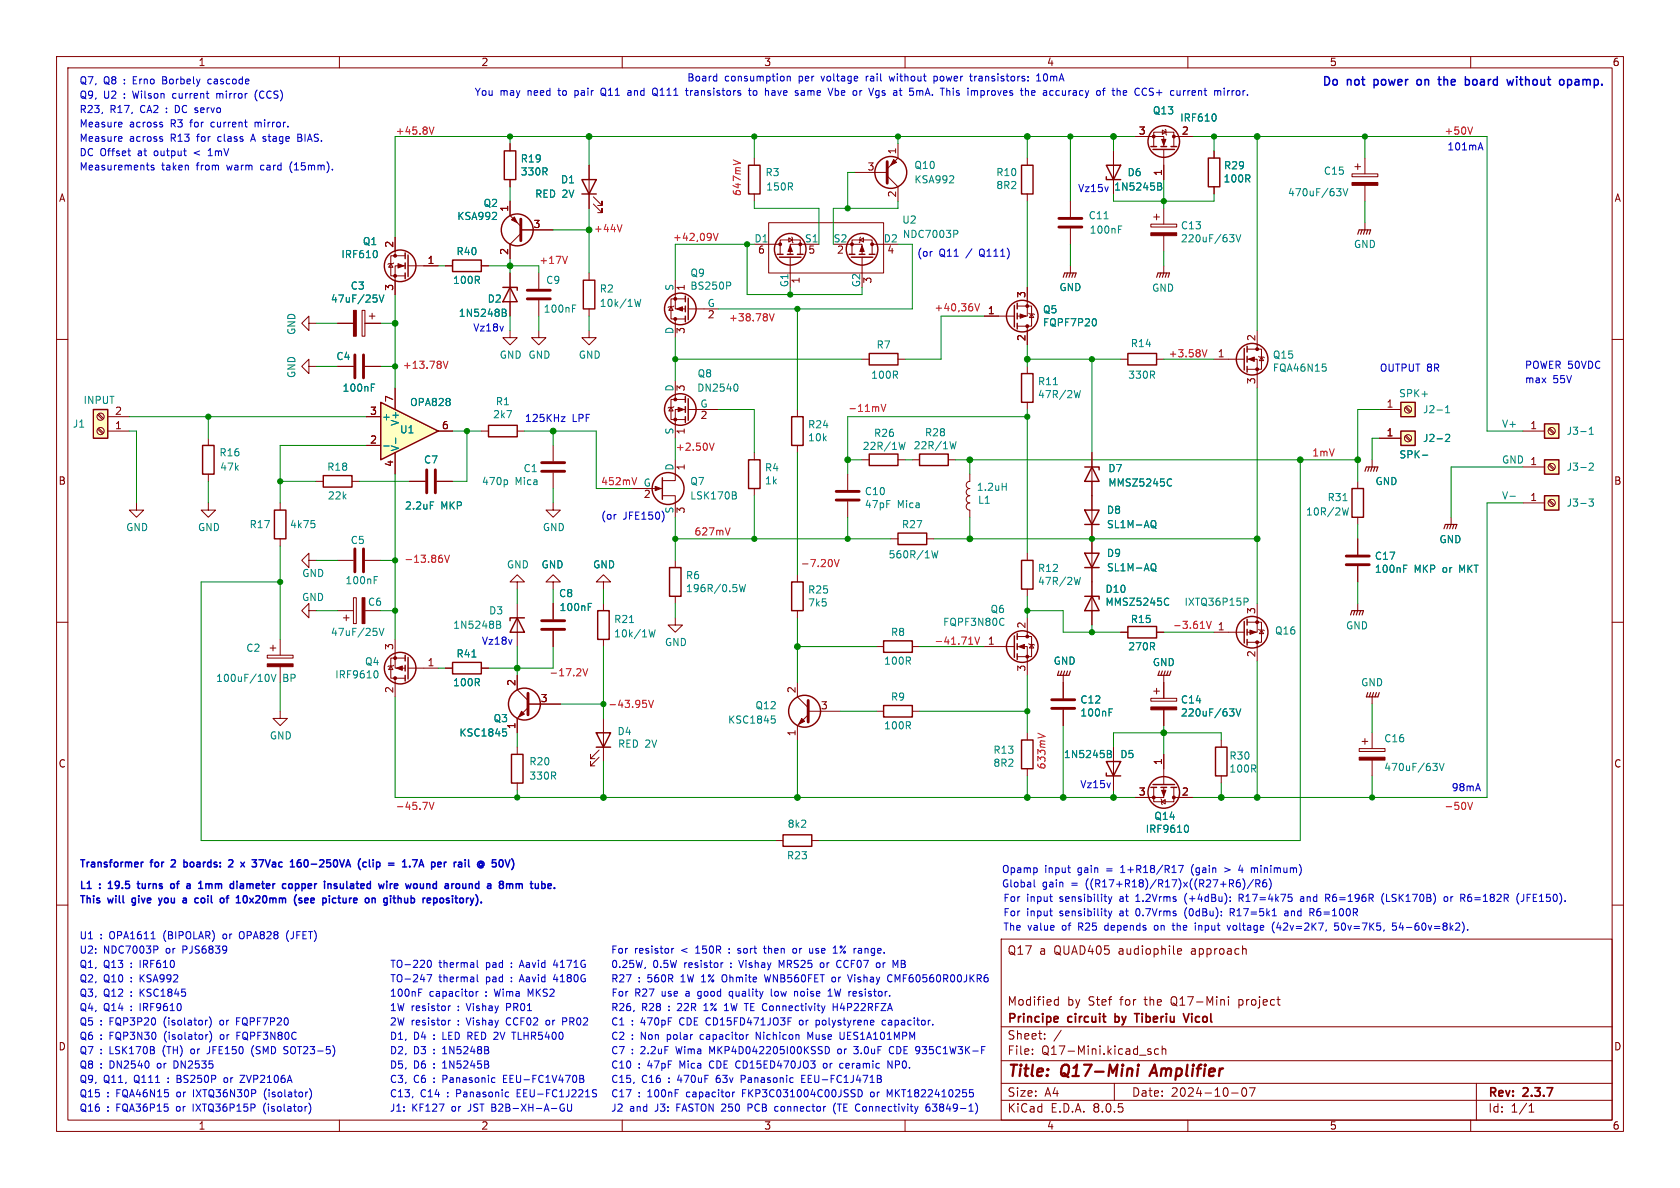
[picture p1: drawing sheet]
<svg xmlns="http://www.w3.org/2000/svg" width="297mm" height="210mm" viewBox="0 0 297 210" stroke-linecap="round" stroke-linejoin="round" font-family="sans-serif">
<defs><g id="words">
<g font-size="2.8" fill="#840000">
<text x="178" y="190.9">Title:</text>
<text x="187.7" y="190.9">Q17-Mini</text>
<text x="204.4" y="190.9">Amplifier</text>
</g>
<g font-size="2.1" fill="#0000c2">
<text x="233.7" y="15.2">Do</text>
<text x="238.1" y="15.2">not</text>
<text x="243.3" y="15.2">power</text>
<text x="251.4" y="15.2">on</text>
<text x="255.7" y="15.2">the</text>
<text x="260.8" y="15.2">board</text>
<text x="268.8" y="15.2">without</text>
<text x="278.5" y="15.2">opamp.</text>
</g>
<g font-size="2.1" fill="#840000">
<text x="178" y="169">Q17</text>
<text x="183.7" y="169">a</text>
<text x="186.4" y="169">QUAD405</text>
<text x="197.9" y="169">audiophile</text>
<text x="210.8" y="169">approach</text>
<text x="178" y="178">Modified</text>
<text x="188.7" y="178">by</text>
<text x="192.5" y="178">Stef</text>
<text x="198.2" y="178">for</text>
<text x="202.6" y="178">the</text>
<text x="207.4" y="178">Q17-Mini</text>
<text x="219.5" y="178">project</text>
<text x="178" y="184">Sheet:</text>
<text x="178" y="181.2">Principe</text>
<text x="188.9" y="181.2">circuit</text>
<text x="197.8" y="181.2">by</text>
<text x="202" y="181.2">Tiberiu</text>
<text x="211.3" y="181.2">Vicol</text>
<text x="178" y="186.7">File:</text>
<text x="184.1" y="186.7">Q17-Mini.kicad_sch</text>
<text x="178" y="196.9">KiCad</text>
<text x="178" y="194.1">Size:</text>
<text x="184.7" y="194.1">A4</text>
<text x="185.7" y="196.9">E.D.A.</text>
<text x="193.3" y="196.9">8.0.5</text>
<text x="200" y="194.1">Date:</text>
<text x="207" y="194.1">2024-10-07</text>
<text x="263" y="194.3">Rev:</text>
<text x="263" y="196.9">Id:</text>
<text x="267.1" y="196.9">1/1</text>
<text x="269.4" y="194.3">2.3.7</text>
</g>
<g font-size="1.8" fill="#840000">
<text x="35" y="11.9">1</text>
<text x="85" y="11.9">2</text>
<text x="135" y="11.9">3</text>
<text x="185" y="11.9">4</text>
<text x="235" y="11.9">5</text>
<text x="285" y="11.9">6</text>
<text x="201.2" y="23.9">3</text>
<text x="208.8" y="23.9">2</text>
<text x="158.5" y="27.4" transform="rotate(-90 158.5 27.4)">1</text>
<text x="10.3" y="35.9">A</text>
<text x="153.3" y="30.2">3</text>
<text x="158.5" y="35" transform="rotate(-90 158.5 35)">2</text>
<text x="205.5" y="31.2" transform="rotate(-90 205.5 31.2)">1</text>
<text x="285.3" y="35.9">A</text>
<text x="89.9" y="37.5" transform="rotate(-90 89.9 37.5)">1</text>
<text x="94.2" y="40.4">3</text>
<text x="69.6" y="43.9" transform="rotate(-90 69.6 43.9)">2</text>
<text x="75.5" y="46.7">1</text>
<text x="89.9" y="45.2" transform="rotate(-90 89.9 45.2)">2</text>
<text x="133.9" y="45.2">6</text>
<text x="142.8" y="45.2">5</text>
<text x="147.9" y="45.2">2</text>
<text x="156.8" y="45.2">4</text>
<text x="69.6" y="51.5" transform="rotate(-90 69.6 51.5)">3</text>
<text x="121.4" y="51.5" transform="rotate(-90 121.4 51.5)">1</text>
<text x="141.7" y="50.2" transform="rotate(-90 141.7 50.2)">1</text>
<text x="154.4" y="50.2" transform="rotate(-90 154.4 50.2)">3</text>
<text x="181.4" y="52.8" transform="rotate(-90 181.4 52.8)">3</text>
<text x="121.4" y="59.1" transform="rotate(-90 121.4 59.1)">3</text>
<text x="125" y="56.6">2</text>
<text x="174.6" y="55.6">1</text>
<text x="181.4" y="60.4" transform="rotate(-90 181.4 60.4)">2</text>
<text x="215.2" y="63.2">1</text>
<text x="222" y="60.4" transform="rotate(-90 222 60.4)">2</text>
<text x="69.6" y="71.2" transform="rotate(-90 69.6 71.2)">7</text>
<text x="121.4" y="69.3" transform="rotate(-90 121.4 69.3)">3</text>
<text x="222" y="68" transform="rotate(-90 222 68)">3</text>
<text x="20.2" y="75.9">1</text>
<text x="20.2" y="73.4">2</text>
<text x="65.3" y="73.4">3</text>
<text x="78" y="75.9">6</text>
<text x="121.4" y="76.9" transform="rotate(-90 121.4 76.9)">1</text>
<text x="123.8" y="74.4">2</text>
<text x="245" y="77.2">1</text>
<text x="245" y="72.1">1</text>
<text x="270.4" y="75.9">1</text>
<text x="65.3" y="78.5">2</text>
<text x="69.6" y="82.6" transform="rotate(-90 69.6 82.6)">4</text>
<text x="121.4" y="83.3" transform="rotate(-90 121.4 83.3)">1</text>
<text x="10.3" y="85.9">B</text>
<text x="113.7" y="88.3">2</text>
<text x="270.4" y="88.6">1</text>
<text x="285.3" y="85.9">B</text>
<text x="121.4" y="90.9" transform="rotate(-90 121.4 90.9)">3</text>
<text x="181.4" y="111.2" transform="rotate(-90 181.4 111.2)">2</text>
<text x="215.2" y="111.5">1</text>
<text x="222" y="108.7" transform="rotate(-90 222 108.7)">3</text>
<text x="69.6" y="115" transform="rotate(-90 69.6 115)">3</text>
<text x="75.5" y="117.9">1</text>
<text x="174.6" y="114">1</text>
<text x="181.4" y="118.8" transform="rotate(-90 181.4 118.8)">3</text>
<text x="222" y="116.3" transform="rotate(-90 222 116.3)">2</text>
<text x="69.6" y="122.6" transform="rotate(-90 69.6 122.6)">2</text>
<text x="91.2" y="121.4" transform="rotate(-90 91.2 121.4)">2</text>
<text x="95.5" y="124.2">3</text>
<text x="140.7" y="122.6" transform="rotate(-90 140.7 122.6)">2</text>
<text x="145" y="125.5">3</text>
<text x="91.2" y="129" transform="rotate(-90 91.2 129)">1</text>
<text x="140.7" y="130.2" transform="rotate(-90 140.7 130.2)">1</text>
<text x="10.3" y="135.9">C</text>
<text x="205.5" y="135.3" transform="rotate(-90 205.5 135.3)">1</text>
<text x="285.3" y="135.9">C</text>
<text x="201.2" y="140.7">3</text>
<text x="208.8" y="140.7">2</text>
<text x="10.3" y="185.9">D</text>
<text x="285.3" y="185.9">D</text>
<text x="35" y="199.9">1</text>
<text x="85" y="199.9">2</text>
<text x="135" y="199.9">3</text>
<text x="185" y="199.9">4</text>
<text x="235" y="199.9">5</text>
<text x="285" y="199.9">6</text>
</g>
<g font-size="1.8" fill="#0000c2">
<text x="14" y="17.5">Q9,</text>
<text x="14" y="15">Q7,</text>
<text x="18.3" y="17.5">U2</text>
<text x="18.3" y="15">Q8</text>
<text x="22" y="17.5">:</text>
<text x="22" y="15">:</text>
<text x="23.8" y="17.5">Wilson</text>
<text x="23.8" y="15">Erno</text>
<text x="29.2" y="15">Borbely</text>
<text x="31" y="17.5">current</text>
<text x="37.4" y="15">cascode</text>
<text x="38.9" y="17.5">mirror</text>
<text x="45.9" y="17.5">(CCS)</text>
<text x="83.8" y="17">You</text>
<text x="88.4" y="17">may</text>
<text x="93.4" y="17">need</text>
<text x="99" y="17">to</text>
<text x="102" y="17">pair</text>
<text x="106.9" y="17">Q11</text>
<text x="111.8" y="17">and</text>
<text x="116.4" y="17">Q111</text>
<text x="121.4" y="14.5">Board</text>
<text x="122.6" y="17">transistors</text>
<text x="128.1" y="14.5">consumption</text>
<text x="133.9" y="17">to</text>
<text x="137" y="17">have</text>
<text x="141.3" y="14.5">per</text>
<text x="142.5" y="17">same</text>
<text x="145.5" y="14.5">voltage</text>
<text x="148.6" y="17">Vbe</text>
<text x="153.1" y="17">or</text>
<text x="153.6" y="14.5">rail</text>
<text x="156.2" y="17">Vgs</text>
<text x="157.9" y="14.5">without</text>
<text x="160.6" y="17">at</text>
<text x="163.7" y="17">5mA.</text>
<text x="165.9" y="14.5">power</text>
<text x="169.5" y="17">This</text>
<text x="172.6" y="14.5">transistors:</text>
<text x="174.4" y="17">improves</text>
<text x="184" y="17">the</text>
<text x="184.5" y="14.5">10mA</text>
<text x="188.2" y="17">accuracy</text>
<text x="197.8" y="17">of</text>
<text x="200.8" y="17">the</text>
<text x="205" y="17">CCS+</text>
<text x="211.5" y="17">current</text>
<text x="219.4" y="17">mirror.</text>
<text x="14" y="20.1">R23,</text>
<text x="14" y="22.6">Measure</text>
<text x="19.4" y="20.1">R17,</text>
<text x="22.9" y="22.6">across</text>
<text x="24.9" y="20.1">CA2</text>
<text x="29.6" y="20.1">:</text>
<text x="30.3" y="22.6">R3</text>
<text x="31.4" y="20.1">DC servo</text>
<text x="33.9" y="22.6">for</text>
<text x="37.8" y="22.6">current</text>
<text x="45.7" y="22.6">mirror.</text>
<text x="14" y="25.2">Measure</text>
<text x="14" y="27.7">DC Offset</text>
<text x="22.9" y="25.2">across</text>
<text x="24.5" y="27.7">at</text>
<text x="27.5" y="27.7">output</text>
<text x="30.3" y="25.2">R13</text>
<text x="34.7" y="27.7">&lt;</text>
<text x="35.1" y="25.2">for</text>
<text x="37.5" y="27.7">1mV</text>
<text x="39" y="25.2">class</text>
<text x="45.1" y="25.2">A stage</text>
<text x="53.7" y="25.2">BIAS.</text>
<text x="255.8" y="26.7">101mA</text>
<text x="14" y="30.3">Measurements</text>
<text x="28.6" y="30.3">taken</text>
<text x="34.9" y="30.3">from</text>
<text x="40.4" y="30.3">warm</text>
<text x="46.5" y="30.3">card</text>
<text x="51.9" y="30.3">(15mm).</text>
<text x="190.5" y="34">Vz15v</text>
<text x="162.1" y="45.5">(or</text>
<text x="166" y="45.5">Q11</text>
<text x="170.9" y="45.5">/</text>
<text x="173.4" y="45.5">Q111)</text>
<text x="83.6" y="58.7">Vz18v</text>
<text x="243.8" y="65.8">OUTPUT 8R</text>
<text x="269.5" y="65.3">POWER 50VDC</text>
<text x="269.5" y="67.8">max</text>
<text x="274.5" y="67.8">55V</text>
<text x="92.7" y="74.7">125KHz</text>
<text x="101.1" y="74.7">LPF</text>
<text x="106.2" y="92">(or</text>
<text x="110.1" y="92">JFE150)</text>
<text x="119.1" y="90.9" transform="rotate(-90 119.1 90.9)">S</text>
<text x="85.1" y="114.1">Vz18v</text>
<text x="190.9" y="139.4">Vz15v</text>
<text x="256.5" y="140">98mA</text>
<text x="14" y="153.4">Transformer</text>
<text x="26.8" y="153.4">for</text>
<text x="30.9" y="153.4">2</text>
<text x="33.6" y="153.4">boards:</text>
<text x="42.1" y="153.4">2</text>
<text x="44.8" y="153.4">x</text>
<text x="47.3" y="153.4">37Vac</text>
<text x="54.5" y="153.4">160-250VA</text>
<text x="67" y="153.4">(clip</text>
<text x="72.8" y="153.4">=</text>
<text x="75.8" y="153.4">1.7A</text>
<text x="81.4" y="153.4">per</text>
<text x="85.9" y="153.4">rail</text>
<text x="90.6" y="153.4">@ 50V)</text>
<text x="177" y="154.5">Opamp</text>
<text x="184.7" y="154.5">input</text>
<text x="190.6" y="154.5">gain</text>
<text x="195.9" y="154.5">=</text>
<text x="198.6" y="154.5">1+R18/R17</text>
<text x="211.3" y="154.5">(gain</text>
<text x="220.1" y="154.5">4</text>
<text x="222.4" y="154.5">minimum)</text>
<text x="14" y="157.2">L1</text>
<text x="14" y="159.8">This</text>
<text x="17.7" y="157.2">:</text>
<text x="19.2" y="159.8">will</text>
<text x="19.8" y="157.2">19.5</text>
<text x="23.9" y="159.8">give</text>
<text x="25.5" y="157.2">turns</text>
<text x="29.2" y="159.8">you</text>
<text x="31.8" y="157.2">of</text>
<text x="34" y="159.8">a</text>
<text x="35.1" y="157.2">a</text>
<text x="36.6" y="159.8">coil</text>
<text x="37.8" y="157.2">1mm</text>
<text x="41.6" y="159.8">of</text>
<text x="43.8" y="157.2">diameter</text>
<text x="44.9" y="159.8">10x20mm</text>
<text x="53.6" y="157.2">copper</text>
<text x="55.6" y="159.8">(see</text>
<text x="61.2" y="159.8">picture</text>
<text x="61.5" y="157.2">insulated</text>
<text x="69.2" y="159.8">on</text>
<text x="71.7" y="157.2">wire</text>
<text x="73" y="159.8">github</text>
<text x="76.9" y="157.2">wound</text>
<text x="80.4" y="159.8">repository).</text>
<text x="84.4" y="157.2">around</text>
<text x="92.4" y="157.2">a</text>
<text x="95" y="157.2">8mm</text>
<text x="177" y="157.1">Global</text>
<text x="177.3" y="159.5">For</text>
<text x="181.5" y="159.5">input</text>
<text x="184.3" y="157.1">gain</text>
<text x="187.4" y="159.5">sensibility</text>
<text x="189.5" y="157.1">=</text>
<text x="192.2" y="157.1">((R17+R18)/R17)x((R27+R6)/R6)</text>
<text x="198.2" y="159.5">at</text>
<text x="201.3" y="159.5">1.2Vrms</text>
<text x="210.1" y="159.5">(+4dBu):</text>
<text x="219.9" y="159.5">R17=4k75</text>
<text x="231" y="159.5">and</text>
<text x="235.6" y="159.5">R6=196R</text>
<text x="245.7" y="159.5">(LSK170B)</text>
<text x="257" y="159.5">or</text>
<text x="260.1" y="159.5">R6=182R</text>
<text x="270.2" y="159.5">(JFE150).</text>
<text x="14" y="166.1">U1</text>
<text x="17.7" y="166.1">:</text>
<text x="19.5" y="166.1">OPA1611</text>
<text x="29.2" y="166.1">(BIPOLAR)</text>
<text x="39.9" y="166.1">or</text>
<text x="43" y="166.1">OPA828</text>
<text x="51.5" y="166.1">(JFET)</text>
<text x="177.3" y="162.1">For</text>
<text x="177.3" y="164.6">The</text>
<text x="181.5" y="162.1">input</text>
<text x="181.7" y="164.6">value</text>
<text x="187.4" y="162.1">sensibility</text>
<text x="187.9" y="164.6">of</text>
<text x="190.9" y="164.6">R25</text>
<text x="195.8" y="164.6">depends</text>
<text x="198.2" y="162.1">at</text>
<text x="201.3" y="162.1">0.7Vrms</text>
<text x="204.7" y="164.6">on</text>
<text x="208.2" y="164.6">the</text>
<text x="210.1" y="162.1">(0dBu):</text>
<text x="212.3" y="164.6">input</text>
<text x="218.3" y="164.6">voltage</text>
<text x="218.3" y="162.1">R17=5k1</text>
<text x="226.4" y="164.6">(42v=2K7,</text>
<text x="228.2" y="162.1">and</text>
<text x="232.8" y="162.1">R6=100R</text>
<text x="237.6" y="164.6">50v=7K5,</text>
<text x="248" y="164.6">54-60v=8k2).</text>
<text x="14" y="168.7">U2:</text>
<text x="14" y="171.2">Q1,</text>
<text x="14" y="173.7">Q2,</text>
<text x="18.3" y="168.7">NDC7003P</text>
<text x="18.3" y="171.2">Q13</text>
<text x="18.3" y="173.7">Q10</text>
<text x="23.2" y="171.2">:</text>
<text x="23.2" y="173.7">:</text>
<text x="25" y="171.2">IRF610</text>
<text x="25" y="173.7">KSA992</text>
<text x="29.4" y="168.7">or</text>
<text x="32.5" y="168.7">PJS6839</text>
<text x="68.9" y="173.8">TO-247</text>
<text x="68.9" y="171.3">TO-220</text>
<text x="77.6" y="173.8">thermal</text>
<text x="77.6" y="171.3">thermal</text>
<text x="86" y="173.8">pad</text>
<text x="86" y="171.3">pad</text>
<text x="90.6" y="173.8">:</text>
<text x="90.6" y="171.3">:</text>
<text x="92.4" y="173.8">Aavid</text>
<text x="92.4" y="171.3">Aavid</text>
<text x="98.5" y="173.8">4180G</text>
<text x="98.5" y="171.3">4171G</text>
<text x="107.9" y="168.7">For</text>
<text x="107.9" y="171.2">0.25W,</text>
<text x="107.9" y="173.7">R27</text>
<text x="112.1" y="168.7">resistor</text>
<text x="112.8" y="173.7">:</text>
<text x="114.6" y="173.7">560R</text>
<text x="115.4" y="171.2">0.5W</text>
<text x="120.5" y="168.7">&lt;</text>
<text x="120.7" y="173.7">1W 1%</text>
<text x="121.1" y="171.2">resistor</text>
<text x="123.3" y="168.7">150R</text>
<text x="128.3" y="173.7">Ohmite</text>
<text x="129.4" y="171.2">:</text>
<text x="131.1" y="168.7">sort</text>
<text x="131.2" y="171.2">Vishay</text>
<text x="136" y="168.7">then</text>
<text x="136.1" y="173.7">WNB560FET</text>
<text x="138.4" y="171.2">MRS25</text>
<text x="141.2" y="168.7">or</text>
<text x="144.3" y="168.7">use</text>
<text x="145.9" y="171.2">or</text>
<text x="148.1" y="173.7">or</text>
<text x="148.8" y="168.7">1%</text>
<text x="149" y="171.2">CCF07</text>
<text x="151.2" y="173.7">Vishay</text>
<text x="152.6" y="168.7">range.</text>
<text x="156.2" y="171.2">or</text>
<text x="158.4" y="173.7">CMF60560R00JKR6</text>
<text x="159.3" y="171.2">MB</text>
<text x="14" y="176.3">Q3,</text>
<text x="14" y="178.8">Q4,</text>
<text x="18.3" y="176.3">Q12</text>
<text x="18.3" y="178.8">Q14</text>
<text x="23.2" y="176.3">:</text>
<text x="23.2" y="178.8">:</text>
<text x="25" y="176.3">KSC1845</text>
<text x="25" y="178.8">IRF9610</text>
<text x="68.8" y="178.8">1W resistor</text>
<text x="68.8" y="176.3">100nF</text>
<text x="75.9" y="176.3">capacitor</text>
<text x="81" y="178.8">:</text>
<text x="82.8" y="178.8">Vishay</text>
<text x="85.9" y="176.3">:</text>
<text x="87.7" y="176.3">Wima</text>
<text x="90" y="178.8">PR01</text>
<text x="93.8" y="176.3">MKS2</text>
<text x="107.9" y="178.8">R26,</text>
<text x="108" y="176.4">For</text>
<text x="112.2" y="176.4">R27</text>
<text x="113.4" y="178.8">R28</text>
<text x="117.1" y="176.4">use</text>
<text x="118.3" y="178.8">:</text>
<text x="120.1" y="178.8">22R</text>
<text x="121.5" y="176.4">a</text>
<text x="123.8" y="176.4">good</text>
<text x="124.9" y="178.8">1%</text>
<text x="128.7" y="178.8">1W TE Connectivity</text>
<text x="129.6" y="176.4">quality</text>
<text x="137.2" y="176.4">low</text>
<text x="141.5" y="176.4">noise</text>
<text x="147.7" y="176.4">1W resistor.</text>
<text x="148.5" y="178.8">H4P22RFZA</text>
<text x="14" y="183.9">Q6</text>
<text x="14" y="181.4">Q5</text>
<text x="17.7" y="183.9">:</text>
<text x="17.7" y="181.4">:</text>
<text x="19.5" y="183.9">FQP3N30</text>
<text x="19.5" y="181.4">FQP3P20</text>
<text x="29.2" y="181.4">(isolator)</text>
<text x="29.3" y="183.9">(isolator)</text>
<text x="39.3" y="181.4">or</text>
<text x="39.4" y="183.9">or</text>
<text x="42.4" y="181.4">FQPF7P20</text>
<text x="42.5" y="183.9">FQPF3N80C</text>
<text x="68.8" y="183.9">D1,</text>
<text x="68.8" y="181.4">2W resistor</text>
<text x="73.1" y="183.9">D4</text>
<text x="76.7" y="183.9">:</text>
<text x="78.5" y="183.9">LED RED 2V</text>
<text x="81" y="181.4">:</text>
<text x="82.8" y="181.4">Vishay</text>
<text x="90" y="181.4">CCF02</text>
<text x="91.5" y="183.9">TLHR5400</text>
<text x="97.2" y="181.4">or</text>
<text x="100.3" y="181.4">PR02</text>
<text x="107.9" y="183.9">C2</text>
<text x="107.9" y="181.4">C1</text>
<text x="111.6" y="183.9">:</text>
<text x="111.6" y="181.4">:</text>
<text x="113.4" y="183.9">Non</text>
<text x="113.4" y="181.4">470pF</text>
<text x="118.2" y="183.9">polar</text>
<text x="120.4" y="181.4">CDE CD15FD471JO3F</text>
<text x="124.2" y="183.9">capacitor</text>
<text x="134.3" y="183.9">Nichicon</text>
<text x="142" y="181.4">or</text>
<text x="143.6" y="183.9">Muse</text>
<text x="145.1" y="181.4">polystyrene</text>
<text x="149.5" y="183.9">UES1A101MPM</text>
<text x="157" y="181.4">capacitor.</text>
<text x="14" y="189">Q8</text>
<text x="14" y="191.5">Q9,</text>
<text x="14" y="186.4">Q7</text>
<text x="17.7" y="189">:</text>
<text x="17.7" y="186.4">:</text>
<text x="18.3" y="191.5">Q11,</text>
<text x="19.5" y="189">DN2540</text>
<text x="19.5" y="186.4">LSK170B</text>
<text x="23.8" y="191.5">Q111</text>
<text x="28.1" y="189">or</text>
<text x="29" y="186.4">(TH)</text>
<text x="31.2" y="189">DN2535</text>
<text x="31.7" y="191.5">BS250P</text>
<text x="34.2" y="186.4">or</text>
<text x="37.3" y="186.4">JFE150</text>
<text x="40.3" y="191.5">or</text>
<text x="43.4" y="191.5">ZVP2106A</text>
<text x="45.3" y="186.4">(SMD</text>
<text x="51.3" y="186.4">SOT23-5)</text>
<text x="68.8" y="189">D5,</text>
<text x="68.8" y="186.4">D2,</text>
<text x="68.8" y="191.5">C3,</text>
<text x="73.1" y="189">D6</text>
<text x="73.1" y="186.4">D3</text>
<text x="73.1" y="191.5">C6</text>
<text x="76.7" y="189">:</text>
<text x="76.7" y="186.4">:</text>
<text x="76.7" y="191.5">:</text>
<text x="78.5" y="189">1N5245B</text>
<text x="78.5" y="186.4">1N5248B</text>
<text x="78.5" y="191.5">Panasonic</text>
<text x="89.4" y="191.5">EEU-FC1V470B</text>
<text x="107.9" y="191.5">C15,</text>
<text x="107.9" y="186.4">C7</text>
<text x="107.9" y="189">C10</text>
<text x="111.6" y="186.4">:</text>
<text x="112.8" y="189">:</text>
<text x="113.4" y="186.4">2.2uF</text>
<text x="113.4" y="191.5">C16</text>
<text x="114.6" y="189">47pF</text>
<text x="118.3" y="191.5">:</text>
<text x="119.8" y="186.4">Wima</text>
<text x="120.1" y="191.5">470uF</text>
<text x="120.4" y="189">Mica</text>
<text x="125.9" y="186.4">MKP4D042205I00KSSD</text>
<text x="125.9" y="189">CDE CD15ED470JO3</text>
<text x="127.1" y="191.5">63v</text>
<text x="131.6" y="191.5">Panasonic</text>
<text x="142.6" y="191.5">EEU-FC1J471B</text>
<text x="146.4" y="189">or</text>
<text x="148.8" y="186.4">or</text>
<text x="149.5" y="189">ceramic</text>
<text x="151.9" y="186.4">3.0uF</text>
<text x="158.2" y="189">NP0.</text>
<text x="158.3" y="186.4">CDE 935C1W3K-F</text>
<text x="14" y="194.1">Q15</text>
<text x="14" y="196.6">Q16</text>
<text x="18.9" y="194.1">:</text>
<text x="18.9" y="196.6">:</text>
<text x="20.7" y="194.1">FQA46N15</text>
<text x="20.7" y="196.6">FQA36P15</text>
<text x="31.5" y="196.6">or</text>
<text x="31.5" y="194.1">or</text>
<text x="34.6" y="196.6">IXTQ36P15P</text>
<text x="34.6" y="194.1">IXTQ36N30P</text>
<text x="47.2" y="196.6">(isolator)</text>
<text x="47.3" y="194.1">(isolator)</text>
<text x="68.8" y="196.6">J1:</text>
<text x="68.8" y="194.1">C13,</text>
<text x="72.8" y="196.6">KF127</text>
<text x="74.3" y="194.1">C14</text>
<text x="79.2" y="194.1">:</text>
<text x="79.9" y="196.6">or</text>
<text x="80.9" y="194.1">Panasonic</text>
<text x="83.1" y="196.6">JST B2B-XH-A-GU</text>
<text x="91.8" y="194.1">EEU-FC1J221S</text>
<text x="107.9" y="194.1">C17</text>
<text x="107.9" y="196.6">J2</text>
<text x="111.3" y="196.6">and</text>
<text x="112.8" y="194.1">:</text>
<text x="114.6" y="194.1">100nF</text>
<text x="115.9" y="196.6">J3:</text>
<text x="119.9" y="196.6">FASTON 250</text>
<text x="121.6" y="194.1">capacitor</text>
<text x="131.7" y="194.1">FKP3C031004C00JSSD</text>
<text x="132.9" y="196.6">PCB</text>
<text x="137.8" y="196.6">connector</text>
<text x="148.4" y="196.6">(TE</text>
<text x="152.5" y="196.6">Connectivity</text>
<text x="154.6" y="194.1">or</text>
<text x="157.7" y="194.1">MKT1822410255</text>
<text x="165.2" y="196.6">63849-1)</text>
</g>
<g font-size="1.8" fill="#ff0314">
<text x="69.8" y="23.9">+45.8V</text>
<text x="255.3" y="23.9">+50V</text>
<text x="104.9" y="41.2">+44V</text>
<text x="95.2" y="46.7">+17V</text>
<text x="118.9" y="42.7">+42,09V</text>
<text x="128.8" y="56.9">+38.78V</text>
<text x="165.1" y="55.1">+40,36V</text>
<text x="206.5" y="63.3">+3.58V</text>
<text x="149.9" y="72.9">-11mV</text>
<text x="119.4" y="79.8">+2.50V</text>
<text x="231.9" y="80.8">1mV</text>
<text x="106.2" y="85.9">452mV</text>
<text x="122.7" y="94.7">627mV</text>
<text x="71.4" y="99.6">-13.86V</text>
<text x="141.5" y="100.3">-7.20V</text>
<text x="207.3" y="111.3">-3.61V</text>
<text x="97" y="119.6">-17.2V</text>
<text x="165.1" y="114.1">-41.71V</text>
<text x="107.4" y="125.2">-43.95V</text>
<text x="69.8" y="143.3">-45.7V</text>
<text x="255.3" y="143.3">-50V</text>
</g>
<g font-size="1.8" fill="#008484">
<text x="203.7" y="20.4">Q13</text>
<text x="208.5" y="21.7">IRF610</text>
<text x="92" y="28.9">R19</text>
<text x="92" y="31.2">330R</text>
<text x="94.5" y="35.2">RED 2V</text>
<text x="99.1" y="32.6">D1</text>
<text x="135.2" y="31.3">R3</text>
<text x="135.4" y="33.9">150R</text>
<text x="161.6" y="30.1">Q10</text>
<text x="161.6" y="32.6">KSA992</text>
<text x="176" y="31.3">R10</text>
<text x="176" y="33.6">8R2</text>
<text x="196.9" y="33.9">1N5245B</text>
<text x="199.2" y="31.3">D6</text>
<text x="216.2" y="32.5">100R</text>
<text x="216.3" y="30.1">R29</text>
<text x="227.6" y="34.9">470uF/63V</text>
<text x="233.9" y="31.1">C15</text>
<text x="80.7" y="39.1">KSA992</text>
<text x="85.4" y="36.8">Q2</text>
<text x="159.4" y="39.7">U2</text>
<text x="192.4" y="39">C11</text>
<text x="192.5" y="41.5">100nF</text>
<text x="208.7" y="40.7">C13</text>
<text x="60.3" y="45.8">IRF610</text>
<text x="64" y="43.5">Q1</text>
<text x="80.6" y="45.3">R40</text>
<text x="133.3" y="42.9">D1</text>
<text x="142.2" y="42.9">S1</text>
<text x="147.3" y="42.9">S2</text>
<text x="156.1" y="42.9">D2</text>
<text x="159.5" y="42.3">NDC7003P</text>
<text x="208.7" y="43">220uF/63V</text>
<text x="239.3" y="44">GND</text>
<text x="58.4" y="53.7">47uF/25V</text>
<text x="61.9" y="51.4">C3</text>
<text x="80" y="50.4">100R</text>
<text x="86.1" y="53.7">D2</text>
<text x="96.4" y="50.4">C9</text>
<text x="105.9" y="51.9">R2</text>
<text x="119.1" y="51.5" transform="rotate(-90 119.1 51.5)">S</text>
<text x="121.9" y="51.4">BS250P</text>
<text x="122" y="49.1">Q9</text>
<text x="139.4" y="50.9" transform="rotate(-90 139.4 50.9)">G1</text>
<text x="152.1" y="50.9" transform="rotate(-90 152.1 50.9)">G2</text>
<text x="187.2" y="51.7">GND</text>
<text x="203.6" y="51.8">GND</text>
<text x="52.4" y="59.3" transform="rotate(-90 52.4 59.3)">GND</text>
<text x="81" y="56.2">1N5248B</text>
<text x="96" y="55.5">100nF</text>
<text x="105.9" y="54.5">10k/1W</text>
<text x="119.1" y="59.2" transform="rotate(-90 119.1 59.2)">D</text>
<text x="125" y="54.4">G</text>
<text x="184.3" y="55.6">Q5</text>
<text x="184.3" y="57.9">FQPF7P20</text>
<text x="59.4" y="63.9">C4</text>
<text x="88.2" y="63.6">GND GND</text>
<text x="102.2" y="63.6">GND</text>
<text x="154.9" y="61.8">R7</text>
<text x="199.8" y="61.6">R14</text>
<text x="224.9" y="63.6">Q15</text>
<text x="224.9" y="65.9">FQA46N15</text>
<text x="14.7" y="71.6">INPUT</text>
<text x="52.4" y="66.9" transform="rotate(-90 52.4 66.9)">GND</text>
<text x="60.5" y="69.4">100nF</text>
<text x="72.4" y="72">OPA828</text>
<text x="87.6" y="71.8">R1</text>
<text x="119.1" y="69.3" transform="rotate(-90 119.1 69.3)">D</text>
<text x="123.2" y="69.4">DN2540</text>
<text x="123.2" y="66.9">Q8</text>
<text x="153.9" y="67.2">100R</text>
<text x="183.4" y="68.3">R11</text>
<text x="183.4" y="70.6">47R/2W</text>
<text x="199.4" y="67.2">330R</text>
<text x="247.2" y="70.4">SPK+</text>
<text x="12.8" y="75.8">J1</text>
<text x="67.4" y="74.5">+</text>
<text x="70.6" y="76.8">U1</text>
<text x="70.7" y="75.4" transform="rotate(-90 70.7 75.4)">V+</text>
<text x="87.1" y="74.1">2k7</text>
<text x="119.1" y="76.9" transform="rotate(-90 119.1 76.9)">S</text>
<text x="123.7" y="72.1">G</text>
<text x="142.8" y="75.9">R24</text>
<text x="154.4" y="77.4">R26</text>
<text x="163.4" y="77.3">R28</text>
<text x="251.5" y="73.3">J2-1</text>
<text x="265.4" y="75.8">V+</text>
<text x="276.9" y="77.1">J3-1</text>
<text x="38.7" y="80.9">R16</text>
<text x="38.8" y="83.4">47k</text>
<text x="57.7" y="83.4">R18</text>
<text x="70.7" y="79.9" transform="rotate(-90 70.7 79.9)">V-</text>
<text x="74.9" y="82.1">C7</text>
<text x="92.5" y="83.7">C1</text>
<text x="119.1" y="83.3" transform="rotate(-90 119.1 83.3)">D</text>
<text x="135.1" y="83.5">R4</text>
<text x="142.8" y="78.2">10k</text>
<text x="152.4" y="79.7">22R/1W</text>
<text x="161.4" y="79.6">22R/1W</text>
<text x="195.8" y="83.7">D7</text>
<text x="247.3" y="81.2">SPK-</text>
<text x="251.5" y="78.3">J2-2</text>
<text x="265.4" y="82.1">GND 1</text>
<text x="276.9" y="83.4">J3-2</text>
<text x="57.9" y="88.5">22k</text>
<text x="85.1" y="86">470p</text>
<text x="91" y="86">Mica</text>
<text x="113.7" y="86.1">G</text>
<text x="121.9" y="88.5">LSK170B</text>
<text x="121.9" y="86">Q7</text>
<text x="135.1" y="85.8">1k</text>
<text x="152.8" y="87.7">C10</text>
<text x="172.6" y="87">1.2uH</text>
<text x="172.8" y="89.3">L1</text>
<text x="195.8" y="86.2">MMSZ5245C</text>
<text x="234.6" y="88.8">R31</text>
<text x="243.1" y="86">GND</text>
<text x="265.4" y="88.5">V-</text>
<text x="276.9" y="89.8">J3-3</text>
<text x="22.2" y="94.1">GND</text>
<text x="34.9" y="94.1">GND</text>
<text x="44" y="93.6">R17</text>
<text x="51.2" y="93.6">4k75</text>
<text x="71.5" y="90.3">2.2uF</text>
<text x="77.9" y="90.3">MKP</text>
<text x="95.9" y="94.1">GND</text>
<text x="152.8" y="90">47pF</text>
<text x="158.6" y="90">Mica</text>
<text x="159.3" y="93.6">R27</text>
<text x="195.6" y="91">D8</text>
<text x="195.6" y="93.6">SL1M-AQ</text>
<text x="230.8" y="91.3">10R/2W</text>
<text x="61.9" y="96.4">C5</text>
<text x="89.5" y="100.7">GND</text>
<text x="95.6" y="100.7">GND</text>
<text x="104.8" y="100.7">GND</text>
<text x="157" y="98.9">560R/1W</text>
<text x="183.4" y="101.3">R12</text>
<text x="195.6" y="98.7">D9</text>
<text x="195.6" y="101.2">SL1M-AQ</text>
<text x="243" y="99.2">C17</text>
<text x="243" y="101.5">100nF</text>
<text x="250" y="101.5">MKP</text>
<text x="254.4" y="96.2">GND</text>
<text x="255.2" y="101.5">or</text>
<text x="258.3" y="101.5">MKT</text>
<text x="53.3" y="106.4">GND</text>
<text x="53.3" y="102.2">GND</text>
<text x="61" y="103.5">100nF</text>
<text x="65" y="107.3">C6</text>
<text x="98.7" y="105.8">C8</text>
<text x="121.2" y="102.6">R6</text>
<text x="121.2" y="104.9">196R/0.5W</text>
<text x="142.8" y="107.4">7k5</text>
<text x="142.8" y="105.1">R25</text>
<text x="183.4" y="103.6">47R/2W</text>
<text x="195.3" y="105">D10</text>
<text x="195.3" y="107.3">MMSZ5245C</text>
<text x="209.3" y="107.3">IXTQ36P15P</text>
<text x="58.4" y="112.6">47uF/25V</text>
<text x="80" y="111.4">1N5248B</text>
<text x="86.4" y="108.8">D3</text>
<text x="98.8" y="108.2">100nF</text>
<text x="108.5" y="112.9">10k/1W</text>
<text x="108.5" y="110.3">R21</text>
<text x="157.4" y="112.6">R8</text>
<text x="166.6" y="110.8">FQPF3N80C</text>
<text x="175" y="108.6">Q6</text>
<text x="199.8" y="110.3">R15</text>
<text x="225.3" y="112.4">Q16</text>
<text x="237.9" y="111.5">GND</text>
<text x="43.4" y="115.4">C2</text>
<text x="64.4" y="117.8">Q4</text>
<text x="80.6" y="116.4">R41</text>
<text x="117.5" y="114.4">GND</text>
<text x="156.2" y="117.7">100R</text>
<text x="186.2" y="117.7">GND</text>
<text x="199.4" y="115.2">270R</text>
<text x="203.7" y="118">GND</text>
<text x="38.1" y="120.8">100uF/10V</text>
<text x="50" y="120.8">BP</text>
<text x="59.2" y="120.1">IRF9610</text>
<text x="80" y="121.5">100R</text>
<text x="133.5" y="125.6">Q12</text>
<text x="157.4" y="124.1">R9</text>
<text x="190.9" y="124.6">C12</text>
<text x="208.7" y="124.6">C14</text>
<text x="240.5" y="121.5">GND</text>
<text x="47.6" y="130.9">GND</text>
<text x="81.1" y="130.4">KSC1845</text>
<text x="87.2" y="127.9">Q3</text>
<text x="109.1" y="130.1">D4</text>
<text x="128.6" y="128.1">KSC1845</text>
<text x="156.2" y="129.1">100R</text>
<text x="190.9" y="126.9">100nF</text>
<text x="208.7" y="126.9">220uF/63V</text>
<text x="244.6" y="131.4">C16</text>
<text x="93.5" y="135.5">R20</text>
<text x="109.2" y="132.4">RED 2V</text>
<text x="175.5" y="133.5">R13</text>
<text x="175.5" y="135.8">8R2</text>
<text x="188" y="134.2">1N5245B</text>
<text x="198" y="134.2">D5</text>
<text x="217.2" y="136.8">100R</text>
<text x="217.2" y="134.5">R30</text>
<text x="244.6" y="136.5">470uF/63V</text>
<text x="93.5" y="138">330R</text>
<text x="139.1" y="146.5">8k2</text>
<text x="202.4" y="147.4">IRF9610</text>
<text x="204" y="145.1">Q14</text>
<text x="139" y="152.1">R23</text>
</g>
<text font-size="1.8" fill="#ff0200" x="131.1" y="34.8" transform="rotate(-90 131.1 34.8)">647mV</text>
<text font-size="1.8" fill="#ff020d" x="71.1" y="65.3">+13.78V</text>
<text font-size="1.8" fill="#ff020f" x="184.9" y="136.1" transform="rotate(-90 184.9 136.1)">633mV</text>
</g></defs>
<g fill="none" stroke="#840000" stroke-width=".18">
<path d="M10 10h277v190h-277zM12 12h273v186h-273zM60 10v2M110 10v2M160 10v2M210 10v2M260 10v2M189.2 35.6v2.8M10 60h2M174 55.9h5.3M179.8 54.1h2.6v3.6h-2.6M181.6 50.8v5.1h-1.8"/>
<path d="M181.6 57.7v3.3M181.9 55.4l.1 .1h.8l.1 .1M182.4 55.5l.4 .6h-.8zM189.2 40.4v2.8M189.2 47v1.3M285 60h2M198.1 63.5h1.3M204.5 63.5h1.2M72.4 85.1h2.8M77.2 85.1h2.8M10 110h2M285 110h2"/>
<path d="M141 120.7v2.5l1.9 1.9M142.9 126.4l-1.9 1.9v2.5M142.9 125.7h5.7M10 160h2M285 160h2M177 166h108v32h-108zM186.5 177.6l.2 .1 .4-.1M187.1 176.2v1.5M187.1 176.8l-.4-.1-.2 .1M208.2 168.2l.7-.1-.1-.3-.4-.1-.2 .2v.7h.6M217.2 176.2v.1M217.2 176.7v1"/>
<path d="M220.1 167.7l.2 .2v.8M60 198v2M110 198v2M160 198v2M177 194.5h108M177 191.5h108M177 187.5h108M177 181.5h108M182.5 186.3v.1M182.5 185.5v.1M184.7 183.6v.1M184.7 182.8v.1"/>
<path d="M187.6 182.1l-1.3 2M197 191.5v3M203 185.8l.5 .2v.2l-.2 .2-.4-.1M203 185.5h.5M204.8 185.5l-.4-.1-.3 .3v.4l.1 .2h.6M205.5 185.5l.2-.1 .3 .1 .1 .9M205.5 184.9v1.5M210 198v2M217.7 193.2h1.2M219.7 192.4l.2-.1a.81 .81 0 0 1 .6 .6 .81 .81 0 0 1-.3 .8l-.2 .1a.81 .81 0 0 1-.3-1.4zM220.9 192.3h1l-.7 1.5M260 198v2"/>
<path d="M261 191.5v6.5M270.3 196.6h.9M270.3 195.5l.4-.4v1.5"/>
</g>
<path d="M201.2 188.9l-.2 1.3M201.3 188.2l-.1 .2M201.3 188.2l-.1 .1v.1M201.3 188.2v.1l-.1 .1M204.1 188.2l-.9 2" fill="none" stroke="#840000" stroke-width=".4"/>
<path d="M186.8 179.7l.3 .3-.8 .2M197.1 179.2v1.5M197.3 179.7l-.2 .1M200.6 179.2h.8M201 179.2v1.5M209.2 179.2l.5 1.5 .5-1.5M187 180.6l-.2 .1M197.1 180.6l.2 .1" fill="none" stroke="#840000" stroke-width=".3"/>
<path d="M187.2 38.6h4.1M187.2 40.1h4.1M75.4 83.1v4M77 83.1v4M142.9 123.8v3.8" fill="none" stroke="#840000" stroke-width=".51"/>
<g fill="#840000" stroke="#840000" stroke-width=".18">
<path d="M141.7 127l.5 .5-1 .5z"/>
<path d="M180.3 55.5l1.1 .4-1.1 .4z"/>
<circle cx="181.6" cy="54.1" r=".25"/>
<circle cx="181.6" cy="57.7" r=".25"/>
</g>
<g fill="none" stroke="#840000" stroke-width=".25">
<path d="M179.3 54v3.8M179.8 53.6v1M179.8 55.4v1M179.8 57.2v1M199.4 62.5h5.1v2h-5.1z"/>
<circle cx="180.7" cy="55.9" r="2.79"/>
<circle cx="142.2" cy="125.7" r="2.82"/>
</g>
<path d="M195.2 38.7h.7M197.7 39.9h.6M193.6 56.4l.2 .4-.2 .7M197.7 40.6h.5M76.1 88.7h.6M136.4 126.6h.6M136.5 127h.3l.3 .3-.1 .4-.5 .1" fill="none" stroke="#008484" stroke-width=".18"/>
<path d="M188 49l.2-.7h2l-.2 .7M188.7 48.3l-.2 .7M189.2 48.3l-.2 .7M189.7 48.3l-.2 .7" fill="none" stroke="#840000" stroke-width=".2"/>
<path d="M67.3 71.1l10.2 5.1-10.2 5.1z" fill="#ffffc2"/>
<path d="M195.6 31.2v.6h2.5M195.6 29.2h2.5l-1.3 2.6zM67.3 71.1l10.2 5.1-10.2 5.1zM180.6 66h2v5.1h-2z" fill="none" stroke="#840000" stroke-width=".25"/>
<path d="M196.8 26.7v7.6M64.8 78.7h2.5M64.8 73.7h2.5M69.8 68.6v3.8M77.5 76.2h2.5M181.6 64.8v1.2M181.6 71.1v1.3M69.8 80v3.8" fill="none" stroke="#840000" stroke-width=".18"/>
<path d="M204.7 32.3l.6 .2v.2l-.2 .2M204.7 32.9h.4M205.1 32.9l.3 .3-.1 .3-.6 .1M67.8 78.8h1M69.9 77.4v1M186.2 68h.7M191 69l-.3 1.3-.2-.9-.3 .9" fill="none" stroke="#008484" stroke-width=".18"/>
<path d="M16.5 72.4h2.5v5.1h-2.5z" fill="#ffffc2"/>
<g fill="none" stroke="#840000" stroke-width=".25">
<path d="M180.6 29.2h2v5.1h-2zM71.6 44.7v1M71.6 46.5v1M71.6 48.3v1M72.1 45.1v3.8M16.5 72.4h2.5v5.1h-2.5zM239 86.4h2v5h-2z"/>
<circle cx="70.7" cy="47" r="2.79"/>
</g>
<g fill="none" stroke="#840000" stroke-width=".18">
<path d="M181.6 27.9v1.3M181.6 34.3v1.3M59.7 57.2h2.8M64 54.9h.5v4.5h-.5zM64.5 57.2h2.8M65.3 55.9h1M65.8 55.4v1M69.1 46.6l.4 .6h-.8zM69.6 46.5l-.1 .1h-.8l-.1 .1M69.8 41.9v3.3M71.6 47h-1.8v5.1M71.6 45.2h-2.5v3.6h2.5"/>
<path d="M72.1 47h5.4M17.3 73.3l.8 .9M17.3 75.9l.8 .8M17.4 73.2l.9 .8M17.4 75.7l.9 .8M19 76.2h3.9M19 73.7h3.9M240 85.1v1.3M240 91.4v1.3M240 95.3v2.7M242.6 81.3v1.3M256.5 91.4v1.3"/>
<path d="M240 100.1v2.8M240 106.7v1.3M240.3 132.3h4.6v.5h-4.6zM240.8 131.1h1M241.3 130.6v1M242.6 123.2v1.3M242.6 129.5v2.8M242.6 134.4v2.8"/>
<circle cx="17.8" cy="73.7" r=".63"/>
<circle cx="17.8" cy="76.2" r=".63"/>
</g>
<path d="M238 99.8h4.1M238 98.3h4.1" fill="none" stroke="#840000" stroke-width=".51"/>
<path d="M66.6 44.4l.1 .4-.1 .6M66.6 52.7v.6M67 52.1l.4 1.3 .5-1.3M237.4 88.5h.8M238.4 89.8l-.3 1.3-.3-1-.2 1M248.1 99.9h.6M248.1 100.5h.5M253.3 134.9h.8l-.4 .5M253.8 135.4l.3 .3v.3l-.3 .2M254.4 134.9l.5 1.3 .4-1.3" fill="none" stroke="#008484" stroke-width=".18"/>
<g fill="none" stroke="#840000" stroke-width=".2">
<path d="M241.3 83.3l.3-.7h2l-.3 .7M242.1 82.6l-.3 .7M242.6 82.6l-.3 .7M243.1 82.6l-.3 .7M255.3 93.5l.2-.8h2.1l-.3 .8M256 92.7l-.2 .8M256.5 92.7l-.2 .8M257 92.7l-.2 .8M238.8 108.7l.2-.7h2l-.2 .7M239.5 108l-.2 .7M240 108l-.2 .7M240.5 108l-.2 .7"/>
<path d="M241.8 122.4l-.2 .8h2l.2-.8M242.3 122.4l-.2 .8M242.8 122.4l-.2 .8M243.3 122.4l-.2 .8"/>
</g>
<g fill="#840000" stroke="#840000" stroke-width=".18">
<path d="M62.5 54.9h.5v4.5h-.5z"/>
<path d="M70.4 46.6l1 .4-1 .4z"/>
<path d="M240.3 133.9h4.6v.5h-4.6z"/>
<circle cx="69.8" cy="48.8" r=".25"/>
<circle cx="69.8" cy="45.2" r=".25"/>
</g>
<path d="M273 74.9h2.6v2.6h-2.6z" fill="#ffffc2"/>
<path d="M273 74.9h2.6v2.6h-2.6zM48.5 90.2h2v5.1h-2zM57.1 84.1h5.1v2h-5.1z" fill="none" stroke="#840000" stroke-width=".25"/>
<g fill="none" stroke="#840000" stroke-width=".18">
<path d="M269.2 76.2h3.8M273.8 75.9l.9 .8M274 75.7l.8 .8M49.5 88.9v1.3M49.5 95.3v1.2M55.9 85.1h1.2M62.2 85.1h1.3"/>
<circle cx="274.3" cy="76.2" r=".63"/>
</g>
<path d="M281 76.8h.7M281 75.9l.3-.4v1.3M55 92h.6M55.4 92.5l.3 .2v.3l-.3 .3" fill="none" stroke="#008484" stroke-width=".18"/>
<path d="M247.6 76.2h2.6v2.5h-2.6z" fill="#ffffc2"/>
<path d="M247.6 76.2h2.6v2.5h-2.6z" fill="none" stroke="#840000" stroke-width=".25"/>
<g fill="none" stroke="#840000" stroke-width=".18">
<path d="M243.8 77.5h3.8M248.4 77.1l.9 .9M248.6 77l.8 .8"/>
<circle cx="248.9" cy="77.5" r=".63"/>
</g>
<path d="M255.6 76.9l.4-.1 .3 .3-.8 .9h.8M251.5 80.5h.9" fill="none" stroke="#008484" stroke-width=".18"/>
<path d="M247.6 71.1h2.6v2.6h-2.6z" fill="#ffffc2"/>
<path d="M247.6 71.1h2.6v2.6h-2.6z" fill="none" stroke="#840000" stroke-width=".25"/>
<g fill="none" stroke="#840000" stroke-width=".18">
<path d="M243.8 72.4h3.8M248.4 72.1l.9 .8M248.6 71.9l.8 .8"/>
<circle cx="248.9" cy="72.4" r=".63"/>
</g>
<path d="M255.6 73h.7M255.6 72.1l.3-.4v1.3" fill="none" stroke="#008484" stroke-width=".18"/>
<path d="M273 81.3h2.6v2.5h-2.6z" fill="#ffffc2"/>
<path d="M273 81.3h2.6v2.5h-2.6z" fill="none" stroke="#840000" stroke-width=".25"/>
<g fill="none" stroke="#840000" stroke-width=".18">
<path d="M269.2 82.6h3.8M273.8 82.2l.9 .9M274 82l.8 .9"/>
<circle cx="274.3" cy="82.5" r=".63"/>
</g>
<path d="M281 82l.4-.1 .3 .3-.8 .9h.8" fill="none" stroke="#008484" stroke-width=".18"/>
<path d="M273 87.6h2.6v2.6h-2.6z" fill="#ffffc2"/>
<g fill="none" stroke="#840000" stroke-width=".25">
<path d="M89.2 26.7h2v5.1h-2zM102.9 31.8h2.5l-1.3 2.5zM102.9 34.3h2.5M132.3 29.2h2.1v5.1h-2.1zM203.5 25.9h1M203.8 26.4h3.8M205.2 25.9h1M207 25.9h1M213.6 27.9h2v5.1h-2zM80 46h5.1v2h-5.1zM88.9 50.8h2.5v.5M90.2 50.8l1.2 2.5h-2.5z"/>
<path d="M103.1 49.5h2.1v5.1h-2.1zM121.2 52.3v1M121.2 54.1v1M121.2 55.9v1M121.7 52.7v3.8M137.4 45h1M137.8 45.5h3.8M139.2 45h1M141 45h1M150.1 45h1M150.5 45.5h3.8M151.9 45h1"/>
<path d="M153.7 45h1M35.8 78.7h2v5.1h-2zM86.4 75.2h5v2h-5zM121.2 70.1v1M121.2 71.9v1M121.2 73.7v1M121.7 70.5v3.8M140 73.7h2v5h-2zM153.7 62.5h5v2h-5zM220 61.6v3.8M220.5 61.2v1M220.5 63v1"/>
<path d="M220.5 64.8v1M117.1 84.5v3.8M132.3 81.3h2.1v5.1h-2.1zM153.7 80.3h5v2h-5zM158.7 94.2h5.1v2.1h-5.1zM162.6 80.3h5v2h-5zM180.6 99.1h2v5h-2zM191.8 90.2h2.5l-1.3 2.5zM191.8 82.6h2.5v.5M191.8 97.8h2.5l-1.3 2.5zM191.8 92.7h2.5M193 82.6l1.3 2.5h-2.5z"/>
<path d="M273 87.6h2.6v2.6h-2.6zM71.6 115.8v1M71.6 117.6v1M71.6 119.4v1M72.1 116.2v3.8M80 117.1h5.1v2h-5.1zM91.4 109.2l1.3 2.6h-2.5zM92.7 109.2h-2.5v.5M105.7 108h2v5h-2zM118.4 100.3h2v5.1h-2zM140 102.9h2v5.1h-2zM156.2 113.3h5.1v2h-5.1z"/>
<path d="M179.3 112.4v3.8M179.8 112v1M179.8 113.8v1M179.8 115.6v1M191.8 105.4h2.5v.5M191.8 100.3h2.5M193 105.4l1.3 2.6h-2.5zM199.4 110.7h5.1v2.1h-5.1zM220 109.9v3.8M220.5 109.5v1M220.5 111.3v1M220.5 113v1"/>
<path d="M90.4 133.4h2.1v5h-2.1zM105.4 129.5h2.5l-1.2 2.6zM105.4 132.1h2.5M156.2 124.7h5.1v2h-5.1zM180.6 130.8h2v5.1h-2zM195.6 136.7v.5h2.5M195.6 134.6h2.5l-1.3 2.6zM203.5 139.2h1M203.8 138.7h3.8M205.2 139.2h1M207 139.2h1M214.9 132.1h2v5.1h-2z"/>
<path d="M138.4 147.6h5.1v2h-5.1z"/>
<circle cx="157.5" cy="30.5" r="2.82"/>
<circle cx="205.7" cy="25" r="2.79"/>
<circle cx="91.4" cy="40.6" r="2.82"/>
<circle cx="120.3" cy="54.6" r="2.79"/>
<circle cx="139.7" cy="44.1" r="2.79"/>
<circle cx="152.4" cy="44.1" r="2.79"/>
<circle cx="120.3" cy="72.4" r="2.79"/>
<circle cx="221.4" cy="63.5" r="2.79"/>
<circle cx="118.1" cy="86.4" r="2.82"/>
<circle cx="70.7" cy="118.1" r="2.79"/>
<circle cx="180.7" cy="114.3" r="2.79"/>
<circle cx="221.4" cy="111.8" r="2.79"/>
<circle cx="92.7" cy="124.5" r="2.82"/>
<circle cx="205.7" cy="140.1" r="2.79"/>
</g>
<g fill="none" stroke="#840000" stroke-width=".18">
<path d="M90.2 35.6v2.5l1.9 1.9M90.2 25.4v1.3M90.2 31.8v1.2M104.1 29.2v7.6M104.9 36.1l1.5 1.5v-.8v.8h-.7M104.9 34.8l1.5 1.5v-.7v.7h-.7M133.3 27.9v1.3M133.3 34.3v1.3M135.9 39.4h20.3v8.9h-20.3zM151.1 30.5h5.7M156.8 31.1l1.9 1.9v2.6M158.7 25.4v2.5l-1.9 1.9"/>
<path d="M196.8 26.7v2.5M196.8 31.8v2.5M200.7 24.1h5v1.8M203.5 39.6h4.5v.5h-4.5zM204 25.9v-2.5h3.5v2.5M204 38.4h1M204.5 37.8v1.1M205.5 23l.6 .4-.6 .3zM205.7 26.4v5.4M205.7 36.8v2.8M206 22.9l.1 .1v.7l.1 .2M207.5 24.1h3.3"/>
<path d="M214.6 26.7v1.2M214.6 33v1.3M239 30.7h4.6v.5h-4.6zM239.5 29.5h1M240 29v1M241.3 27.9v2.8M241.3 32.8v2.8M241.3 39.4v1.2M54.6 57.2v-1.3l-1.3 1.3 1.3 1.2v-1.2h1.3M59.7 57.2h2.8M64.5 57.2h2.8M69.8 41.9v2.6"/>
<path d="M69.8 49.5v2.6M74.9 47h2.6M78.7 47h1.3M85.1 47h1.3M90.2 58.4v1.3h1.2l-1.2 1.3-1.3-1.3h1.3M90.2 48.3v7.6M92.1 41.3l-1.9 1.9v2.5M92.1 40.6h5.7M95.2 58.4v1.3h1.3l-1.3 1.3-1.2-1.3h1.2M95.2 48.3v2.8M95.2 53.1v2.8M104.1 58.4v1.3h1.3l-1.3 1.3-1.2-1.3h1.2"/>
<path d="M104.1 48.3v1.2M104.1 54.6v1.3M118.6 54.2l.4 .7h-.8zM119.1 54.1l-.1 .1h-.8l-.1 .2M119.4 49.5v5.1h1.8M119.4 56.4v3.3M121.2 52.8h-2.6v3.6h2.6M121.7 54.6h5.3M133.3 43.2h4.6M137.9 45v-2.6h3.6v2.6M139.4 42l.7 .4-.7 .4zM139.7 45.5v2.8"/>
<path d="M140 41.9l.1 .1v.8l.1 .1M144.8 43.2h-5.1v1.8M149.9 43.2h2.5v1.8M150.6 45v-2.6h3.6v2.6M152 42.4l.7-.4v.8zM152.1 41.9l-.1 .1v.8l-.1 .1M152.4 45.5v2.8M154.2 43.2h2M174 55.9h2.5M181.6 50.8v2.5M181.6 58.4v2.6M205.7 41.7v2.8"/>
<path d="M205.7 47v1.3M222.2 58.4v3.3M36.8 77.5v1.2M54.6 64.8v-1.3l-1.3 1.3 1.3 1.2v-1.2h1.3M59.7 64.8h2.8M64.5 64.8h2.8M64.8 78.7h2.5M64.8 73.7h2.5M69.8 68.6v3.8M77.5 76.2h2.5M85.1 76.2h1.3M91.4 76.2h1.3"/>
<path d="M97.8 78.7v2.8M118.6 72l.4 .6h-.8zM119.1 71.9l-.1 .1h-.8l-.1 .1M119.4 67.3v3.3M121.2 72.4h-1.8v5.1M121.2 70.6h-2.6v3.6h2.6M121.7 72.4h5.3M141 72.4v1.3M141 78.7v1.3M152.4 63.5h1.3M158.7 63.5h1.3M214.6 63.5h5.4"/>
<path d="M220.5 63.5h1.7v5.1M220.5 61.7h2.5v3.6h-2.5M222.5 63l.1 .1h.8l.1 .1M223 63.1l.4 .7h-.8zM243.8 77.5h3.8M24.1 88.9v1.3h1.3l-1.3 1.2-1.2-1.2h1.2M36.8 88.9v1.3h1.3l-1.3 1.2-1.2-1.2h1.2M36.8 83.8v1.3M54.6 99.1v-1.3l-1.3 1.3 1.3 1.2v-1.2h1.3M59.7 99.1h2.8M64.5 99.1h2.8M69.8 80v3.8"/>
<path d="M72.4 85.1h2.8M77.2 85.1h2.8M97.8 88.9v1.3h1.3l-1.3 1.2-1.3-1.2h1.3M97.8 83.6v2.8M111.8 86.4h5.3M117.1 87.6h2.3v3.8M119.4 81.3v3.7h-2.3M119.4 99.1v1.2M133.3 80v1.3M133.3 86.4v1.2M149.9 83.8v2.8M149.9 88.6v2.8"/>
<path d="M152.4 81.3h1.3M157.5 95.3h1.2M158.7 81.3h1.3M161.3 81.3h1.3M163.8 95.3h1.3M167.6 81.3h1.3M171.4 83.8v1.3a.64 .64 0 0 0-.6 .6 .64 .64 0 0 0 .6 .7 .64 .64 0 0 0-.6 .6 .64 .64 0 0 0 .6 .6 .64 .64 0 0 0-.6 .7 .64 .64 0 0 0 .6 .6M171.4 88.9a.64 .64 0 0 0-.6 .6 .64 .64 0 0 0 .6 .7v1.2M181.6 97.8v1.3M193 80v30.5M240 95.3v2.7M269.2 88.9h3.8"/>
<path d="M273.8 88.6l.9 .8M274 88.4l.8 .8M47.2 115.8h4.6v.5h-4.6zM47.8 114.6h1M48.3 114v1.1M49.5 113v2.8M49.5 117.9v2.8M54.6 108v-1.3l-1.3 1.3 1.3 1.2v-1.2h1.3M59.7 108h2.8M60.7 109.2h1M61.2 108.7v1M62.5 105.7h.5v4.5h-.5z"/>
<path d="M64.5 108h2.8M69.1 117.7l.4 .7h-.8zM69.6 117.6l-.1 .1h-.8l-.1 .2M69.8 113v5.1h1.8M69.8 119.9v3.3M71.6 116.3h-2.5v3.6h2.5M72.1 118.1h5.4M78.7 118.1h1.3M85.1 118.1h1.3M91.4 102.9h-1.2l1.2-1.3 1.3 1.3h-1.3v1.2M91.4 106.7v7.6M91.4 119.4v2.5l1.9 1.9"/>
<path d="M97.8 102.9h1.3l-1.3-1.3-1.3 1.3h1.3v1.2M97.8 106.7v2.8M97.8 111.5v2.8M106.7 102.9h-1.3l1.3-1.3 1.2 1.3h-1.2v1.2M106.7 106.7v1.3M106.7 113v1.3M119.4 109.2v1.3h1.2l-1.2 1.3-1.3-1.3h1.3M119.4 105.4v1.3M141 101.6v1.3M141 108v1.2M154.9 114.3h1.3M161.3 114.3h1.3"/>
<path d="M174 114.3h5.3M179.8 114.3h1.8v5.1M179.8 112.5h2.6v3.6h-2.6M181.6 104.1v1.3M181.6 109.2v3.3M181.9 113.8l.1 .1h.8l.1 .1M182.4 113.9l.4 .7h-.8zM188 119.4v4M198.1 111.8h1.3M204.5 111.8h1.2M205.7 119.4v4M214.6 111.8h5.4"/>
<path d="M220.5 110h2.5v3.5h-2.5M222.2 106.7v5.1h-1.7M222.2 113.5v3.3M222.5 111.3l.1 .1h.8l.1 .1M223 111.4l.4 .6h-.8zM240 100.1v2.8M49.5 125.7v1.3h1.3l-1.3 1.3-1.2-1.3h1.2M91.4 132.1v1.3M91.4 138.4v1.3M93.3 125.1l-1.9 1.9v2.5M93.3 124.5h5.8M105.9 133.9l-1.5 1.5v-.8v.8h.8"/>
<path d="M105.9 132.6l-1.5 1.5v-.7v.7h.8M106.7 127v7.6M154.9 125.7h1.3M161.3 125.7h1.3M181.6 129.5v1.3M181.6 135.9v1.3M188 125.5v2.8M196.8 132.1v7.6M203.5 123.4h4.5v.6h-4.5zM204 139.2v2.5h3.5v-2.5M204 122.2h1M204.5 121.7v1"/>
<path d="M205.7 139.2v1.8h-5M205.7 125.5v2.8M205.7 133.4v5.3M215.9 130.8v1.3M215.9 137.2v1.2M137.2 148.6h1.2M143.5 148.6h1.3M205.2 141.2l.2 .2v.7l.1 .1M205.4 141.7l.6-.3v.7zM207.5 141h3.3"/>
<circle cx="274.3" cy="88.9" r=".63"/>
</g>
<g fill="none" stroke="#008484" stroke-width=".18">
<path d="M87 38.8h.8M87.7 37.7v.4M167.8 32.3h.8M168.5 31.2v.4M204.7 32.3l.6 .2v.2l-.2 .2M204.7 32.9h.4M205.1 32.9l.3 .3-.1 .3-.6 .1M214.9 20.3l.1 .3-.1 .7M236.3 33.3h.8l-.5 .5M236.8 33.8l.3 .3v.3l-.3 .2M237.4 33.3l.5 1.3 .4-1.3M66.6 44.4l.1 .4-.1 .6"/>
<path d="M66.6 52.7v.6M67 52.1l.4 1.3 .5-1.3M88.8 54.7l.6 .1 .1 .2-.3 .3M88.8 55.3h.4M89.2 55.3l.3 .2v.3l-.7 .1M101.2 54.5h.4M101.2 53.9h.6M113.3 52.9l-.3 1.3-.3-.9-.2 .9M128.9 49.9l.3 .2-.1 .3-.2 .1M168.6 40.7h.5l.2 .3-.1 .3-.6 .1M193.6 56.4l.2 .4-.2 .7M217.4 41.5h.7l-.4 .5"/>
<path d="M217.9 42l.2 .2v.3l-.2 .3M218.5 41.5l.4 1.3 .5-1.3M65.6 68.5h.5M65.6 67.9h.7M67.8 78.8h1M69.9 77.4v1M130.2 67.9a.79 .79 0 0 1 0 1.3M160 78.2l-.3 1.2-.2-.9-.3 .9M169 78.1l-.3 1.2-.2-.9-.3 .9M233.8 64.3h.6M234.2 64.8l.3 .3v.3l-.3 .2M255.6 76.9l.4-.1 .3 .3-.8 .9h.8"/>
<path d="M76.1 88.7h.6M89.5 84.8l.2 .3v.3l-.2 .3M129.9 86.9l.2 .3-.2 .3 .2 .2 .1 .3-.2 .2h-.5M164.7 97.4l.3 1.2 .3-.9 .2 .9 .3-1.2M177.2 86h.7M177.9 85.4v1.3M203.8 92a.43 .43 0 0 1 .5 .4v.5l-.1 .3M203.8 99.6a.43 .43 0 0 1 .5 .5v.4l-.1 .3M203.9 93l.3 .2M204.2 93.2l.2 .2M204.2 93.2l-.4 .1M206.8 84.7l.3 .1"/>
<path d="M207.1 85.8l-.3 .1M248.1 99.9h.6M251.5 80.5h.9M266.9 87.7h1M280.9 88.2h.8l-.4 .5 .3 .1v.6l-.2 .1-.5-.1M47.3 119.2a.79 .79 0 0 1 0 1.3M47.9 119.2l.5 1.3 .4-1.3M66.2 102.5h.4M66.2 101.9h.6M66.4 118.6a.68 .68 0 0 1 .4 .6 .68 .68 0 0 1-.4 .6M66.6 111.7v.5M67 111.1l.4 1.2 .5-1.2"/>
<path d="M83.4 116.1h.8M87.8 109.8l.6 .1 .1 .3-.3 .2M87.8 110.4h.4M88.2 110.4l.3 .2v.3l-.7 .2M104 107.3h.4M104 106.7h.6M111.3 110.1h.7M115.8 111.3l-.3 1.3-.2-.9-.3 .9M130.7 103.3l.3 1.3 .2-.9 .3 .9 .3-1.3M177.3 109.3l.2 .1M177.5 110.4l-.2 .2M191 102.1l-.3 1.2-.2-.9-.3 .9"/>
<path d="M203.9 100.6l.3 .2M204.2 100.8l.2 .2M204.2 100.8l-.4 .1M206.3 105.7l.3 .2M206.6 106.9l-.3 .1M219.9 105.7h.5l.3 .3-.2 .3-.6 .1M248.1 100.5h.5M88.9 128.8h.6M89 129.3h.3l.3 .3-.1 .4-.5 .1M195.8 132.7l.6 .1v.2l-.2 .3M195.8 133.3h.4M196.1 125.3h.6"/>
<path d="M196.1 125.9h.4M196.2 133.3l.3 .2-.1 .3-.6 .1M217.4 125.3h.7l-.4 .5M217.9 125.8l.2 .2v.3l-.2 .3M218.5 125.3l.4 1.3 .5-1.3M209.7 145.9a.68 .68 0 0 1 .4 .6 .68 .68 0 0 1-.4 .6"/>
</g>
<g fill="none" stroke="#840000" stroke-width=".51">
<path d="M92.1 38.7v3.8M156.8 28.6v3.8M93.2 51.3h4.1M93.2 52.8h4.1M62.7 62.7v4.1M64.3 62.7v4.1M62.7 97v4.1M64.3 97v4.1M95.8 83.3h4M95.8 81.8h4M147.8 88.4h4.1M147.8 86.9h4.1"/>
<path d="M95.8 111.3h4M95.8 109.7h4M93.3 122.6v3.8M185.9 125.2h4.1M185.9 123.7h4.1"/>
</g>
<g fill="#840000" stroke="#840000" stroke-width=".18">
<path d="M221 111.4l1 .4-1 .3z"/>
<path d="M203.5 125h4.5v.5h-4.5z"/>
<path d="M205.4 139.7h.7l-.4 1z"/>
<path d="M180.1 114.3l1-.4v.8z"/>
<path d="M220.7 63.5l1-.4v.8z"/>
<path d="M239 32.3h4.6v.5h-4.6z"/>
<path d="M90.4 38.9l.5-.5 .5 1z"/>
<path d="M203.5 41.1h4.5v.6h-4.5z"/>
<path d="M205.4 24.6h.7l-.4 1.1z"/>
<path d="M64 105.7h.5v4.5h-.5z"/>
<path d="M70.1 118.1l1-.4v.8z"/>
<path d="M47.2 117.3h4.6v.6h-4.6z"/>
<path d="M115.8 86l1 .4-1 .3z"/>
<path d="M119.9 72l1 .4-1 .4z"/>
<path d="M119.6 54.6l1-.4v.8z"/>
<path d="M139.7 43.4l.4 1.1h-.8z"/>
<path d="M152.4 43.4l.4 1.1h-.8z"/>
<path d="M92.2 125.7l.5 .5-1 .5z"/>
<path d="M158 28.2l.5 .5-1 .5z"/>
<circle cx="222.2" cy="110" r=".25"/>
<circle cx="222.2" cy="113.5" r=".25"/>
<circle cx="204" cy="141" r=".25"/>
<circle cx="207.5" cy="141" r=".25"/>
<circle cx="181.6" cy="116.1" r=".25"/>
<circle cx="181.6" cy="112.5" r=".25"/>
<circle cx="222.2" cy="65.3" r=".25"/>
<circle cx="222.2" cy="61.7" r=".25"/>
<circle cx="204" cy="24.1" r=".25"/>
<circle cx="207.5" cy="24.1" r=".25"/>
<circle cx="69.8" cy="116.3" r=".25"/>
<circle cx="69.8" cy="119.9" r=".25"/>
<circle cx="119.4" cy="74.2" r=".25"/>
<circle cx="119.4" cy="70.6" r=".25"/>
<circle cx="119.4" cy="52.8" r=".25"/>
<circle cx="119.4" cy="56.4" r=".25"/>
<circle cx="137.9" cy="43.2" r=".25"/>
<circle cx="141.5" cy="43.2" r=".25"/>
<circle cx="150.6" cy="43.2" r=".25"/>
<circle cx="154.2" cy="43.2" r=".25"/>
</g>
<g fill="none" stroke="#840000" stroke-width=".2">
<path d="M204.5 49l.2-.7h2.1l-.3 .7M205.2 48.3l-.2 .7M205.7 48.3l-.2 .7M206.2 48.3l-.2 .7M240 41.4l.3-.8h2l-.2 .8M240.8 40.6l-.3 .8M241.3 40.6l-.3 .8M241.8 40.6l-.2 .8M187.2 118.6l-.3 .8h2.1l.2-.8M187.7 118.6l-.2 .8M188.2 118.6l-.2 .8M188.7 118.6l-.2 .8"/>
<path d="M205 118.6l-.3 .8h2.1l.2-.8M205.5 118.6l-.3 .8M206 118.6l-.3 .8M206.5 118.6l-.3 .8"/>
</g>
<g fill="none" stroke="#ff0314" stroke-width=".18">
<path d="M75.9 22.4l.4 1.3 .4-1.3M110 39.7l-.5 1.3M260.3 22.4l-.4 1.3M100.3 45.3l-.4 1.3M126.1 41.2l.4 1.3 .5-1.3M136 55.5l.4 1.2 .5-1.2M172.3 53.7l.5 1.3 .4-1.3M125.4 78.3l.4 1.3 .5-1.3M155.8 71.5l.4 1.2 .4-1.2M212.5 61.8l.5 1.3 .4-1.3M78.1 98.7l.1 .2-.1 .4M78.6 98.1l.4 1.3 .5-1.3"/>
<path d="M112.6 84.4l-.5 1.3M129.1 93.3l-.5 1.3M147.5 98.9l.4 1.3 .5-1.3M103.1 118.2l.4 1.3 .4-1.3M171.2 113.9h.8M172.3 112.6l.5 1.3 .4-1.3M213.3 109.8l.4 1.3 .4-1.3M113.7 123.8h.6M114.2 124.3l.1 .2-.1 .5M114.7 123.8l.4 1.3 .4-1.3M75.9 141.8l.4 1.3 .4-1.3M259.5 141.8l.4 1.3 .4-1.3"/>
</g>
<g fill="none" stroke="#0000c2" stroke-width=".18">
<path d="M37 14l-.3 .2v.4l.3 .2M38.3 16.5v.9M38.5 16.5l-.2 .1M45.5 15.9a1.46 1.46 0 0 0 0 2M106.4 15.6a.9 .9 0 0 0 0 1.2M111.4 16l-.4 .1M111.4 16.4h-.3l-.1 .2v.2l.4 .1M115.6 16.6l.4 .2M115.9 15.6a.43 .43 0 0 0-.5 .4v.4a.43 .43 0 0 0 .5 .5M121.2 16h.5M121.4 15.6v1.1l.3 .2M126.6 13.5h.1"/>
<path d="M126.7 13v1.3M126.7 14.3h-.1M132.3 16h.5M132.5 15.6v1.1l.3 .2M133.4 16l-.3 .3v.3l.3 .3M136.5 16.4v.4M138.6 13.6v.6M139.2 13.5v.8M139.2 13.6l.2-.1h.3v.8M142 16l-.3 .1M142.1 16.4h-.3l-.2 .2 .1 .2 .4 .1M147.7 16.1h.4"/>
<path d="M147.7 16.8h.4M147.7 15.6v1.3M152.3 16h.1M155.3 16l.1 .1M155.4 16v1l-.1 .2M155.4 16.8l-.1 .1M157.2 13.5l.2 .8M162.7 16.1l.3-.1 .1 .2M165.1 13.5v1.2M165.1 14.3h.4M165.5 13.5h-.4M168.5 15.6v.1"/>
<path d="M168.5 16v.9M171.4 13.5h.5M171.6 13v1.1l.3 .2M173.4 16.1h.5M173.4 16.8h.5M173.4 16v1.3M181.7 14.2v.1M181.7 13.5v.2M182.4 16.4l.6-.1-.1-.2-.3-.1-.2 .2v.6h.5M183.3 14.3h.7M183.3 13.4l.3-.4v1.3M186.9 16l.4 .1"/>
<path d="M187.3 16.8l-.4 .1M196.6 16h.5M196.8 15.6v1.1l.3 .2M203.7 15.6h.2M203.8 16.3l.1 .2-.1 .3M210.3 16h.1M210.9 16l-.2 .2v.5l.2 .2M211.3 16.3l-.6 .1M217.8 16v.9M218.2 16l-.4 .3M219 16l-.3 .1-.2 .2 .1 .4 .4 .2M21.4 24.1l.2 .3-.6 .2"/>
<path d="M21.4 21.6l.2 .3-.6 .1M21.5 24.9l-.1 .1M21.5 22.4h-.1M22.6 26.7h.5M23 27.5h.1M25.9 29.2h.4M26.1 30h.2M27.2 29.3l-.3-.1-.2 .2 .1 .2 .4 .1v.3h-.5M28.6 24.6l.2 .1-.2 .3M28.6 22l.2 .2-.2 .2M28.6 24.1l.1 .1M28.6 21.6l.1 .1"/>
<path d="M36.8 27.5h.7M37.1 26.4l-.3 .2M44.4 24.6h.6M44.7 23.7l-.4 1.3M45.1 21.6v.8M45.3 21.6l-.2 .1M51.4 29l-.1 .4 .1 .8M52.7 24.3h.4M53.1 24.3l.2 .1M53.2 23.8l-.5-.1v1.3l.6-.1M53.2 24.3h-.1M261.4 26.1h.6"/>
<path d="M261.7 25.2l.5 1.3M99.2 73.7h.7l-.7 .8h.7M117.4 91.2l-.1 .7M182.8 155.5v1.1l.2 .2M185.6 158.5h.4M185.8 159.3l.2 .1M188.7 153.4h.5M189 154.2l.2 .1M196 158.5l.3 .9M196.3 159.4l-.3 .4M196.6 158.5l-.3 .9M198.1 154.3h.7"/>
<path d="M198.2 153.3h-.1M200.8 159.4h.7M200.9 158.4h-.1M208.3 153h.9l-.6 1.3M209.6 158.3l-.2 .4 .2 .8M210.8 153.2l-.2 .4 .2 .8M216.5 153.4l1 .4-1 .3M217.5 159.2v.2M217.5 158.6v.1M218.8 156h.2l.3 .2-.1 .5-.4 .1M219.1 158.7h.4M219.2 155.5l-.4 .1"/>
<path d="M219.3 152.9l-.3 .9h.8M219.4 158.7l.4 .7M219.5 158.1h-.4v1.3M219.7 155.3a1.46 1.46 0 0 1 0 2M221.6 153.4l.2 .2M221.6 155.5l-1.1 1.6M221.8 153.6v.7M222 153.4l-.2 .2M222 156.2l.6-.1 .1-.2v-.3l-.7-.1v1.3M222.3 156.2l.4 .6M223.8 155.5l-.3 .1a.86 .86 0 0 0 0 1.2l.4-.1v-.5l-.2-.2h-.2l-.3 .2M224.4 155.4a1.47 1.47 0 0 1 0 1.9"/>
<path d="M229.9 158.6h.5M230.5 158.8l-.4 .1-.2 .1 .2 .4 .4-.1M234.4 158.1h.4l.3 .2-.1 .4h-.6M234.7 158.7l.4 .7M244.6 157.9a1.46 1.46 0 0 0 0 1.9M245.1 158.1v1.3h.6M255.4 158.6l.3-.1 .3 .2v.4l-.3 .3-.3-.1-.1-.2zM259.6 158.2l-.1 .4v.5l.2 .3M259.7 158.6l-.2 .2M268.5 157.9a1.46 1.46 0 0 0 0 1.9M269.4 158.1v.9a.41 .41 0 0 1-.5 .4M26.7 166h.7"/>
<path d="M27.7 167.2l.2 .3v.3l-.2 .1M37 179.7a1.46 1.46 0 0 1 0 2M42.4 179.9h-.6v1.3M42.5 164.7a.9 .9 0 0 0 0 1.2M51 164.5a1.46 1.46 0 0 0 0 1.9M74 175.5h.4M74 174.8h.6M75.5 172.3h.8l-.5 1.3M75.7 169.8l.1-.1a.68 .68 0 0 1 .5 .7 .68 .68 0 0 1-.5 .6 .84 .84 0 0 1-.1-1.2zM79.3 177.8v.9M79.6 177.8l-.3 .3M84.2 175.3v.8"/>
<path d="M84.4 172.3v1.1l.1 .2M84.4 169.7v1.1l.1 .2M84.5 175.3l-.3 .2M98.2 172.2l-.3 .9h.7M98.2 169.7l-.3 .9h.7M100 179.9h-.5v1.3M114.1 171l-.1 .2M118.8 167.6v.9M119.1 167.6l-.3 .3M124.4 178.7h.8M124.6 177.7h-.2M127.8 172.4a.9 .9 0 0 0 0 1.1"/>
<path d="M127.8 170.2l-.3 .2M128.1 178.7h.7M128.3 177.6l-.2 .1M128.9 168.4v.1M128.9 167.7v.1M129 175.3l-.1 .2 .1 .5M130.4 168.4l.1 .1M130.6 167.6l-.2 .2 .2 .3M130.6 169.8l.4 1.2M135 167.6h.4M135.1 167.2v1.1l.3 .2M135.1 172.3l.3 1.3 .3-.9"/>
<path d="M136.3 174.8v1.1l.2 .2M138.2 170.7l-.5-.9v1.2M140.5 175.3v.8M140.5 175.4l.3-.1 .2 .1M140.7 167.7l-.3-.1-.2 .3v.5l.2 .1 .3-.1M143.7 168.4l-.4 .1M143.7 167.6v.9M145.4 170.2l-.3 .1-.1 .1 .1 .5 .3 .1M146.4 176.1h.7M146.4 175.2l.4-.4v1.3M147.1 173.3l.2 .3 .3-.1M147.3 177.4v1.3"/>
<path d="M147.3 178h.7M147.3 168.5h.7M147.6 172.8l-.3-.1-.2 .3M148 177.4v1.3M148 170.9l.4 .1M148.4 169.8l-.4 .1M150.7 172.3l-.4 1.3M151.8 168.4l.4 .1M152.1 167.6l-.3 .1M152.2 168l-.4 .1M155 170.3l.3-.1 .3 .2-.1 .5-.2 .1h-.3M157 173.4l.3 .2 .4-.1"/>
<path d="M157.7 172.4l-.4-.1-.3 .2M158.3 170.7l.4-.9v1.2M185.6 161h.4M185.8 161.8l.2 .1M196 161l.3 .9M196.3 161.9l-.3 .4M196.6 161l-.3 .9M204.2 163.6l-.1 .2 .1 .6M207.2 163.6h.5M207.4 163.2v1.1l.3 .1M209.6 160.8l-.2 .5 .2 .7M211.3 163.2v.1"/>
<path d="M211.3 163.6v.8M216.9 163.6l.3 .8 .3-.8M217.5 161.3h.5M217.8 161.3l.4 .6M218 160.6h-.5v1.3M225.3 163a1.46 1.46 0 0 0 0 1.9M226 163.1l-.3 .9h.8M227.2 161.1h.4M227.7 161.3l-.4 .1-.2 .2 .2 .3 .4-.1M231.6 160.6h.5l.2 .3-.1 .3-.6 .1M231.9 161.3l.4 .6M236.6 163.2h-.6l-.1 .6 .2-.2 .4 .1 .2 .2-.1 .4-.2 .1-.5-.1"/>
<path d="M246.8 163.2h-.6v.6l.1-.2 .5 .1 .1 .2-.1 .4-.2 .1-.4-.1M247.7 163.1l-.3 .9h.7M259.5 164.3v.1M29.7 191.2v.2M29.7 190.6v.1M36.6 180.3h.1M36.6 182.9h.1M36.9 186.2l-.3 .1M37.1 182.3a1.46 1.46 0 0 1 0 1.9M39.7 190.6l-.1 .2 .1 .5M41.8 180.5h.5M41.9 183.1h.4"/>
<path d="M42.4 190.1h.9l-.9 1.3h.9M42.5 182.5h-.6v1.2M44.9 184.8a1.46 1.46 0 0 0 0 2M46.7 195.3l-.1 .5 .1 .8M46.8 192.8l-.1 .5 .1 .7M50.3 185.1h.6M50.3 185.6l.5 .1M50.8 186.2l-.4 .1M54.6 195a1.46 1.46 0 0 1 0 1.9M54.7 192.4a1.46 1.46 0 0 1 0 2M79.3 180.3v.9M79.6 180.3l-.3 .3"/>
<path d="M87.1 190.5l.4 .1M87.5 191.3l-.4 .1M89.6 193l.3 .1M89.9 193.8l-.3 .1M90.5 182.5h.7M90.8 182.5v1.2M96.6 180.4l-.1 .2 .1 .5M99.2 195.2h.5M99.5 180.6h.5M99.5 195.9h.3v.4l-.3 .1h-.3M100.3 195.2v1l.3 .2h.3l.1-.2v-1M102.5 190.1l.6 .1 .1 .2-.3 .3"/>
<path d="M102.5 190.7h.4M102.9 190.7l.3 .2v.3l-.7 .2M104.9 192.7h.6M104.9 193.2l.4 .2 .2 .1-.2 .3-.4 .1M129.5 193v.9M129.9 193l-.4 .3M131 190.8h.5M131.5 190.1h-.5v1.3M132.2 195.8h.5M132.3 182.9l-.3 .1M132.7 195.2h-.5v1.2M133.7 183.7v-1.2l.7 1.2"/>
<path d="M137 196.3l.4 .1M137.4 195.6l-.4 .1M141.4 180.4l-.1 .2 .1 .5M141.7 190.7h.5M142.3 190.1h-.6v1.3h.6M143.2 183.4l-.4-.9v1.2M144.3 180.3v1.3M144.3 181.1l.3 .1M144.6 180.3l-.3 .1M145.9 185a.64 .64 0 0 1 .7 .6 .64 .64 0 0 1-.7 .7zM146 188h-.3l-.2 .2 .1 .5 .4 .1M147.7 195a1.46 1.46 0 0 0 0 1.9"/>
<path d="M148.2 185.5l-.1 .2 .1 .5M148.5 183.5l.3 .2h.3M148.6 188.8h.5M148.6 188h.5M150.9 185h.8l-.4 .5h.2M150.9 186.2l.6 .1M151.7 195.2l.3 .1M151.7 192.6a.64 .64 0 0 1 .7 .7 .64 .64 0 0 1-.7 .6zM152 196.3l-.3 .1M154 193.1l-.1 .2 .1 .5M155.5 190.7l.3 .2v.3l-.2 .2M155.6 190.1l.2 .2-.2 .3"/>
<path d="M156.6 180.4l-.4-.1-.3 .3 .2 .5h.5M157.3 193.5l-.4-.9v1.3M157.7 187.5v1.3l-.7-1.3v1.3M157.8 185a.64 .64 0 0 0-.6 .6 .64 .64 0 0 0 .6 .7M164.3 195.2h-.4a.86 .86 0 0 0 0 1.2l.5-.1v-.4l-.2-.2h-.3l-.2 .2M171.4 192.6h.6M171.5 193.1h.4l.2 .3-.1 .4-.5 .1M172.7 195.3l.1 .5-.1 .8"/>
</g>
<g fill="none" stroke="#0000c2" stroke-width=".25">
<path d="M250.8 14l-.3 .3v.5l.3 .2M254.2 14h.6M254.5 15h.3M259.5 14l.3 .3v.5l-.3 .2M267.6 14l-.3 1-.3-.7M268.1 13.5v.2M277.1 14.1l.5-.1 .2 .3M277.1 14v1.5M277.8 14.8l-.2 .2h-.5M19.2 157.1h.7M19.3 156.1l-.1 .1M23.4 158.9v.6"/>
<path d="M24.2 156.2h.5M24.4 155.8v1.1l.3 .2M25.3 152.4l-.3 .2M28 158.8l.3 .8M28.3 159.6l-.3 .4M28.7 158.8l-.4 .8M30.3 152v.1M30.4 156.2l.3 .1 .1 .2v.4l-.4 .2M30.9 152.5l-.7 .8h.8M31.2 156.2h.5M32.5 152.5l.4-.1 .2 .1M32.5 152v1.3"/>
<path d="M32.8 158.8l.1 .1v.7M32.9 159.5l-.1 .1M32.9 159.1h-.1M33.1 153.1l-.2 .2-.4-.1M36.1 158.8h-.3l-.3 .2 .1 .5 .2 .1 .3-.1M36.6 156.2l.3 .2M36.9 156.4v.7M37.3 156.2l-.4 .2M40 158.8h.4M40.4 158.3l-.3 .2v1.1M40.5 152h.4l.3 .3-.8 1h.8M42.5 156.3h.5v.8"/>
<path d="M43 156.5l-.4 .1-.2 .2 .2 .3 .4-.1M44.1 158.8l.7 .8M44.8 158.8l-.7 .8M45.8 152h.8l-.5 1.3M52.2 156.3l.4-.1 .2 .3-.1 .5h-.5M52.2 156.2v1.3M52.8 152.5h.2l.3 .2-.1 .4-.4 .2M52.9 152h.2M53.9 159.2l.6-.1-.1-.3h-.3l-.2 .1v.6h.5M54.1 152a.79 .79 0 0 0 0 1.3M55.1 158.8l-.1 .1v.5l.1 .2M55.6 159.1l-.6 .1"/>
<path d="M59.7 158.8h.5M59.9 158.3v1.1l.3 .2M60.2 156.2v.8l.3 .1 .2-.2M60.6 158.8l.1 .7M60.7 156.2v.9M64.8 152.5l-.4-.1-.2 .2 .1 .6h.5M65.3 152v1.1l.2 .2M66 152v.1M66 152.4v.9M68.4 158.8h-.3l-.3 .2 .2 .5h.4M68.4 158.8v1l-.2 .2h-.3M69.7 156.9l.2 .2 .4-.1"/>
<path d="M69.7 156.4l.2-.2h.2l.2 .2v.1l-.6 .1M71.2 153.3h.7M71.2 152.3l.3-.3v1.3M72.1 158.8v.8M72.1 159.5l-.2 .1M72.9 152h.9l-.6 1.3M74.1 153.3l.4-1.3 .4 1.3M74.2 152.9h.6M75.6 156.2l.4 .2v.7M79 159.1l.4 .1 .1 .2-.2 .2-.4-.1M79 158.8h.4M80.3 152.4v.9"/>
<path d="M80.7 152.4l-.4 .2M83.1 156.2l.4 .2v.7M84.6 152.4a.58 .58 0 0 1 .8 0M84.6 153.3a.58 .58 0 0 0 .8 0M84.7 152.9l.3 .2 .3-.1M85.3 152.6l-.3-.1-.3 .3M85.3 152.5v.5M85.3 153h.2M89.3 152l.4 1.3 .5-1.3M91.2 156.3l.4-.1 .2 .2M91.2 156.2v.9M91.8 156.4v.7"/>
<path d="M91.8 156.3v.1M93.7 156.2h.5M93.9 156.9l.3 .2"/>
</g>
<path d="M183.5 129.6l1.2 .6" fill="none" stroke="#ff020f" stroke-width=".18"/>
<path d="M78.4 63.8l.4 1.3 .4-1.3" fill="none" stroke="#ff020d" stroke-width=".18"/>
<path d="M129.6 28.3l1.3 .5" fill="none" stroke="#ff0200" stroke-width=".18"/>
<g fill="none" stroke="#008400" stroke-width=".18">
<path d="M90.2 24.1v1.3M90.2 33v2.6M104.1 24.1v5.1M104.1 36.8v11.5M133.3 24.1v3.8M133.3 35.6v1.2h11.5v6.4M151.1 30.5h-1.2v6.3M158.7 35.6v1.2h-11.4v6.4M158.7 24.1v1.3M181.6 24.1v3.8M181.6 35.6v15.2M189.2 24.1v11.5"/>
<path d="M196.8 34.3v1.3h17.8v-1.3M196.8 24.1v2.6M200.7 24.1h-130.9v17.8M205.7 31.8v5M210.8 24.1h52.1v52.1h6.3M214.6 24.1v2.6M222.2 24.1v34.3M241.3 24.1v3.8M241.3 35.6v3.8M55.9 57.2h3.8M67.3 57.2h2.5M69.8 52.1v16.5"/>
<path d="M77.5 47h1.2M86.4 47h8.8v1.3M90.2 45.7v2.6M90.2 55.9v2.5M95.2 55.9v2.5M97.8 40.6h6.3M104.1 55.9v2.5M119.4 59.7v7.6M132.1 43.2v8.9h20.3v-1.3M133.3 43.2h-13.9v6.3M139.7 50.8v1.3M141 54.6v17.8"/>
<path d="M158.7 43.2h2.6v11.4h-34.3M174 55.9h-7.6v7.6h-6.4M189.2 43.2v3.8M205.7 44.5v2.5M22.9 76.2h1.2v12.7M22.9 73.7h41.9M36.8 73.7v3.8M55.9 64.8h3.8M64.8 78.7h-15.3v10.2M67.3 64.8h2.5M80 76.2h5.1M82.5 76.2v8.9h-2.5"/>
<path d="M92.7 76.2h12.7v10.2h6.4M97.8 76.2v2.5M119.4 77.5v3.8M119.4 63.5h33M127 72.4h6.3v7.6M181.6 61v3.8M181.6 72.4v25.4M181.6 73.7h-31.7v10.1M181.6 63.5h16.5M193 63.5v16.5M205.7 63.5h8.9M222.2 68.6v38.1"/>
<path d="M243.8 72.4h-3.8v12.7M243.8 77.5h-1.2v3.8M36.8 85.1v3.8M49.5 96.5v16.5M49.5 85.1h6.4M55.9 99.1h3.8M63.5 85.1h8.9M67.3 99.1h2.5M69.8 83.8v29.2M97.8 86.4v2.5M119.4 91.4v7.7M119.4 95.3h38.1"/>
<path d="M133.3 87.6v7.7M141 80v21.6M149.9 91.4v3.9M149.9 81.3h2.5M160 81.3h1.3M165.1 95.3h57.1M168.9 81.3h71.1M171.4 81.3v2.5M171.4 91.4v3.9M229.9 81.3v67.3h-85.1M240 92.7v2.6M269.2 88.9h-6.3v52.1h-52.1"/>
<path d="M269.2 82.6h-12.7v8.8M49.5 102.9h-13.9v45.7h101.6M55.9 108h3.8M67.3 108h2.5M77.5 118.1h1.2M91.4 104.1v2.6M91.4 114.3v5.1M97.8 114.3v3.8h-11.4M97.8 104.1v2.6M106.7 104.1v2.6M106.7 114.3v12.7M119.4 106.7v2.5"/>
<path d="M141 114.3h13.9M141 109.2v11.5M162.6 114.3h11.4M181.6 108h6.4v3.8h10.1M181.6 105.4v3.8M181.6 119.4v10.1M193 110.5v1.3M205.7 111.8h8.9M222.2 116.8v24.2M240 102.9v3.8M49.5 120.7v5M69.8 123.2v17.8h130.9"/>
<path d="M91.4 129.5v2.6M91.4 139.7v1.3M99.1 124.5h7.6M106.7 134.6v6.4M141 130.8v10.2M148.6 125.7h6.3M162.6 125.7h19M181.6 137.2v3.8M188 128.3v12.7M196.8 139.7v1.3M205.7 128.3v5.1M215.9 130.8v-1.3h-19.1v2.6"/>
<path d="M215.9 138.4v2.6M242.6 124.5v5M242.6 137.2v3.8"/>
</g>
<g fill="#008400" stroke="#008400" stroke-width=".18">
<circle cx="90.2" cy="47" r=".51"/>
<circle cx="69.9" cy="57.2" r=".51"/>
<circle cx="69.8" cy="64.8" r=".46"/>
<circle cx="36.8" cy="73.7" r=".46"/>
<circle cx="49.5" cy="85.1" r=".46"/>
<circle cx="49.5" cy="102.9" r=".46"/>
<circle cx="69.8" cy="99.1" r=".46"/>
<circle cx="97.8" cy="76.2" r=".51"/>
<circle cx="82.5" cy="76.2" r=".46"/>
<circle cx="69.8" cy="108" r=".46"/>
<circle cx="106.7" cy="124.5" r=".46"/>
<circle cx="106.7" cy="141" r=".51"/>
<circle cx="91.4" cy="141" r=".46"/>
<circle cx="91.4" cy="118.1" r=".51"/>
<circle cx="104.1" cy="40.6" r=".51"/>
<circle cx="104.1" cy="24.1" r=".51"/>
<circle cx="90.2" cy="24.1" r=".46"/>
<circle cx="119.4" cy="63.5" r=".46"/>
<circle cx="119.4" cy="95.3" r=".46"/>
<circle cx="133.3" cy="95.3" r=".46"/>
<circle cx="158.7" cy="24.1" r=".46"/>
<circle cx="139.7" cy="52.1" r=".46"/>
<circle cx="132.1" cy="43.2" r=".46"/>
<circle cx="149.9" cy="36.8" r=".46"/>
<circle cx="133.3" cy="24.1" r=".46"/>
<circle cx="214.6" cy="24.1" r=".46"/>
<circle cx="205.7" cy="35.6" r=".46"/>
<circle cx="222.3" cy="24.1" r=".51"/>
<circle cx="241.3" cy="24.1" r=".46"/>
<circle cx="171.5" cy="95.3" r=".51"/>
<circle cx="193" cy="95.3" r=".46"/>
<circle cx="215.9" cy="141" r=".51"/>
<circle cx="196.9" cy="141" r=".51"/>
<circle cx="188" cy="141" r=".51"/>
<circle cx="181.6" cy="125.7" r=".46"/>
<circle cx="181.6" cy="108" r=".46"/>
<circle cx="193" cy="111.8" r=".46"/>
<circle cx="205.7" cy="129.5" r=".51"/>
<circle cx="149.9" cy="95.3" r=".46"/>
<circle cx="141" cy="114.3" r=".51"/>
<circle cx="141" cy="141" r=".51"/>
<circle cx="181.6" cy="141" r=".51"/>
<circle cx="193" cy="63.5" r=".46"/>
<circle cx="240" cy="81.3" r=".51"/>
<circle cx="229.9" cy="81.3" r=".51"/>
<circle cx="222.3" cy="95.3" r=".51"/>
<circle cx="171.5" cy="81.3" r=".51"/>
<circle cx="149.9" cy="81.3" r=".51"/>
<circle cx="181.6" cy="73.7" r=".46"/>
<circle cx="181.6" cy="63.5" r=".51"/>
<circle cx="196.9" cy="24.1" r=".51"/>
<circle cx="189.2" cy="24.1" r=".46"/>
<circle cx="181.6" cy="24.1" r=".51"/>
<circle cx="141" cy="54.6" r=".46"/>
<circle cx="222.3" cy="141" r=".51"/>
<circle cx="242.6" cy="141" r=".46"/>
</g>
<use href="#words"/>
</svg>
